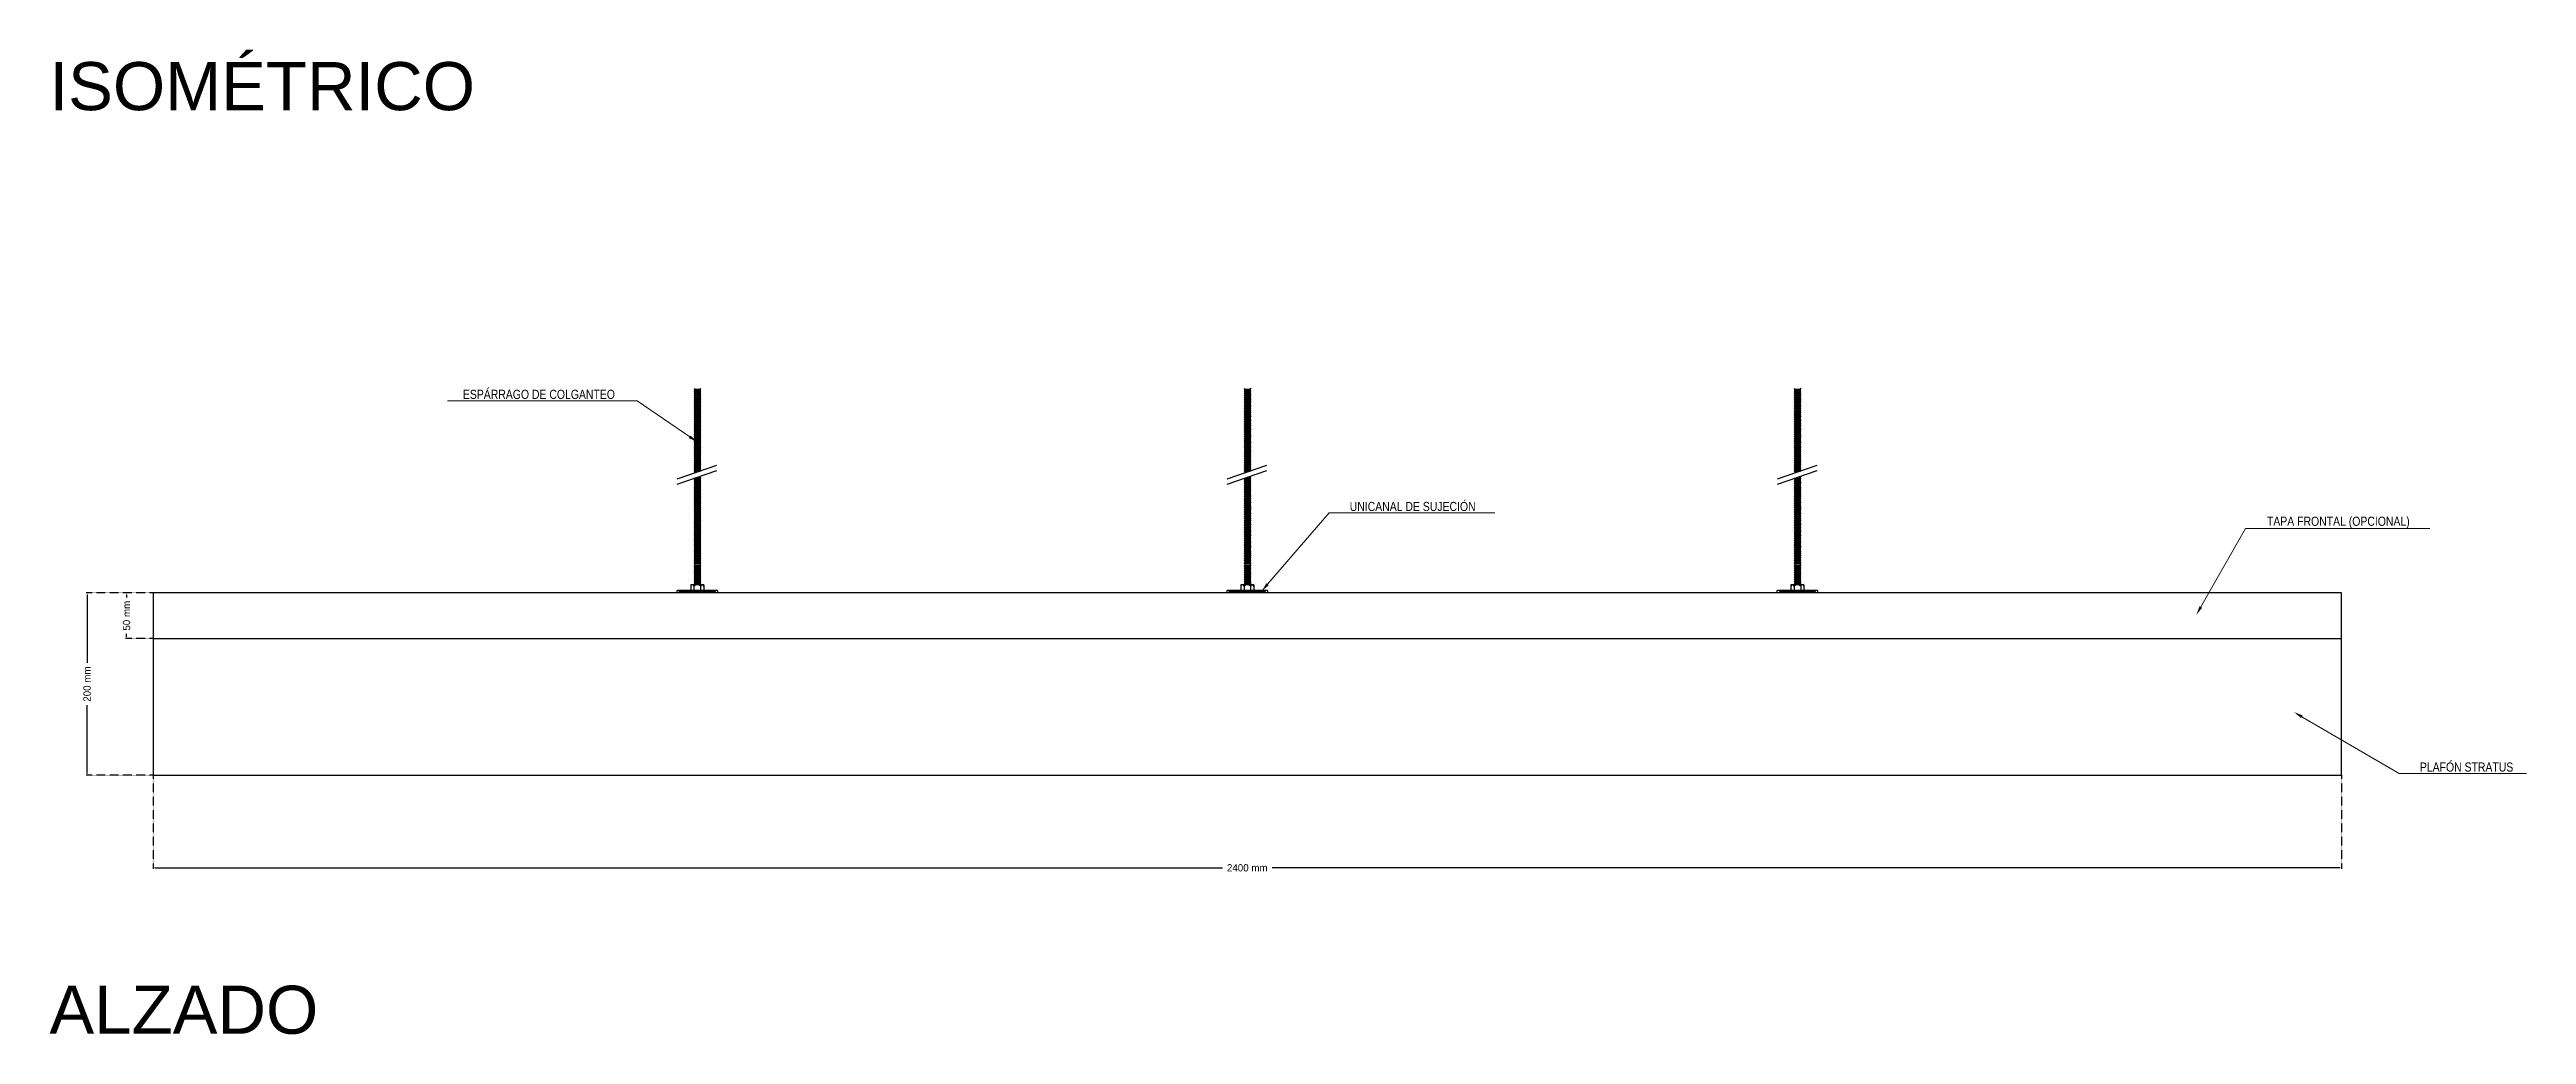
# Model space of a CAD drawing. Header units: millimetres. Extents: x 2538 to 24573, y 4449 to 23799.
# Drawn here: x 21602 to 24319, y 9165 to 10245 of the extents above; entities that cross this region are included whole.
import ezdxf
from ezdxf import colors
from ezdxf.entities.mleader import LeaderData, LeaderLine
from ezdxf.math import Vec2, Vec3

# ---------------------------------------------------------------- set-up
doc = ezdxf.new("R2010")
doc.units = ezdxf.units.MM
doc.header["$PDMODE"] = 3
doc.linetypes.add('HIDDEN', pattern=[0.375, 0.25, -0.125])
doc.layers.add('_HD_tornillo', color=30, linetype='Continuous')
doc.layers.add('HD021_Text', color=2, linetype='Continuous', lineweight=9)
doc.layers.add('Make2D$Visible$Curves', color=7, linetype='Continuous', true_color=0x000000)
doc.layers.add('MEDIDAS', color=1, linetype='Continuous', true_color=0xff0000)
doc.styles.add('Arial Narrow', font='ARIALN.TTF')
doc.styles.add('Default', font='arial.ttf')
doc.dimstyles.new('HD_DIM', dxfattribs={"dimtxt": 8, "dimasz": 2, "dimexe": 1, "dimexo": 0, "dimgap": 2, "dimtad": 0, "dimdec": 0, "dimzin": 0, "dimdsep": 46, "dimtxsty": 'Standard', "dimcen": 0, "dimclrd": 256, "dimclre": 251, "dimclrt": 7, "dimadec": 0, "dimazin": 0, "dimtp": 0.05, "dimtm": 0.05, "dimtfac": 0.6, "dimtdec": 0, "dimtofl": 0, "dimtmove": 0, "dimatfit": 3, "dimfxl": 1, "dimtolj": 2, "dimtzin": 0, "dimarcsym": 0})

msp = doc.modelspace()

# ---------------------------------------------------------------- texts
at = {"layer": 'MEDIDAS', "color": 7, "char_height": 52.76, "width": 808.013, "attachment_point": 4, "style": 'Default'}
for s, insert in [('ISOMÉTRICO', (21602.3, 10204.5)), ('ALZADO', (21602.3, 9191.4))]:
    msp.add_mtext(s, dxfattribs=dict(at, insert=insert))

# ---------------------------------------------------------------- blocks, each defined once
blk = doc.blocks.new('*D82')
at = {"layer": 'Defpoints', "color": 0, "transparency": 16777216}
for p in [(21716, 9649), (21643.6, 9449), (21716, 9449)]:
    blk.add_point(p, dxfattribs=at)
at = {"layer": 'MEDIDAS', "color": 251, "linetype": 'HIDDEN', "lineweight": -2, "transparency": 16777216}
for p, q in [((21716, 9649), (21642.6, 9649)), ((21716, 9449), (21642.6, 9449))]:
    blk.add_line(p, q, dxfattribs=at)
at = {"layer": 'MEDIDAS', "lineweight": -2, "transparency": 16777216}
for p, q in [((21643.6, 9647), (21643.6, 9572.4)), ((21643.6, 9451), (21643.6, 9525.7))]:
    blk.add_line(p, q, dxfattribs=at)
at = {"layer": 'MEDIDAS', "transparency": 16777216}
for points in [[(21643.3, 9647), (21643.9, 9647), (21643.6, 9649)], [(21643.3, 9451), (21643.9, 9451), (21643.6, 9449)]]:
    blk.add_solid(points, dxfattribs=at)
at = {"layer": 'MEDIDAS', "color": 7, "transparency": 16777216, "insert": (21643.6, 9549), "char_height": 8, "attachment_point": 5, "rotation": 90}
blk.add_mtext('\\A2;200 mm', dxfattribs=at)
blk = doc.blocks.new('*D83')
at = {"layer": 'Defpoints', "color": 0, "transparency": 16777216}
for p in [(21716, 9649), (21686.9, 9599), (21716, 9599)]:
    blk.add_point(p, dxfattribs=at)
at = {"layer": 'MEDIDAS', "color": 251, "linetype": 'HIDDEN', "lineweight": -2, "transparency": 16777216}
for p, q in [((21716, 9649), (21685.9, 9649)), ((21716, 9599), (21685.9, 9599))]:
    blk.add_line(p, q, dxfattribs=at)
at = {"layer": 'MEDIDAS', "lineweight": -2, "transparency": 16777216}
for p, q in [((21686.9, 9647), (21686.9, 9644)), ((21686.9, 9601), (21686.9, 9604))]:
    blk.add_line(p, q, dxfattribs=at)
at = {"layer": 'MEDIDAS', "transparency": 16777216}
for points in [[(21686.5, 9647), (21687.2, 9647), (21686.9, 9649)], [(21686.5, 9601), (21687.2, 9601), (21686.9, 9599)]]:
    blk.add_solid(points, dxfattribs=at)
at = {"layer": 'MEDIDAS', "color": 7, "transparency": 16777216, "insert": (21686.9, 9624), "char_height": 8, "attachment_point": 5, "rotation": 90}
blk.add_mtext('\\A2;50 mm', dxfattribs=at)
blk = doc.blocks.new('*D84')
at = {"layer": 'Defpoints', "color": 0, "transparency": 16777216}
for p in [(21716, 9449), (24116, 9449), (24116, 9347.4)]:
    blk.add_point(p, dxfattribs=at)
at = {"layer": 'MEDIDAS', "color": 251, "linetype": 'HIDDEN', "lineweight": -2, "transparency": 16777216}
for p, q in [((21716, 9449), (21716, 9346.4)), ((24116, 9449), (24116, 9346.4))]:
    blk.add_line(p, q, dxfattribs=at)
at = {"layer": 'MEDIDAS', "lineweight": -2, "transparency": 16777216}
for p, q in [((21718, 9347.4), (22888.7, 9347.4)), ((24114, 9347.4), (22943.3, 9347.4))]:
    blk.add_line(p, q, dxfattribs=at)
at = {"layer": 'MEDIDAS', "transparency": 16777216}
for points in [[(21718, 9347.8), (21718, 9347.1), (21716, 9347.4)], [(24114, 9347.8), (24114, 9347.1), (24116, 9347.4)]]:
    blk.add_solid(points, dxfattribs=at)
at = {"layer": 'MEDIDAS', "color": 7, "transparency": 16777216, "insert": (22916, 9347.4), "char_height": 8, "attachment_point": 5}
blk.add_mtext('\\A2;2400 mm', dxfattribs=at)

# ---------------------------------------------------------------- dimensions: what is measured, and where the dimension line sits
at = {"layer": 'MEDIDAS'}
for base, p2, picture, middle in [((21643.6, 9449), (21716, 9449), '*D82', (21643.6, 9549)), ((21686.9, 9599), (21716, 9599), '*D83', (21686.9, 9624))]:
    dim = msp.add_linear_dim(base=base, p1=(21716, 9649), p2=p2, angle=90, text='<> mm', dimstyle='HD_DIM', dxfattribs=at)
    dim.commit()
    dim.dimension.update_dxf_attribs({"geometry": picture, "text_midpoint": middle})
dim = msp.add_linear_dim(base=(24116, 9347.4), p1=(21716, 9449), p2=(24116, 9449), text='<> mm', dimstyle='HD_DIM', dxfattribs=at)
dim.commit()
dim.dimension.update_dxf_attribs({"geometry": '*D84', "text_midpoint": (22916, 9347.4)})

# ---------------------------------------------------------------- linework, layer by layer
at = {"layer": '_HD_tornillo'}
for p, q in [((22309.9, 9873.3), (22309.3, 9872.5)), ((22309.3, 9872.5), (22316.4, 9872.6)), ((22309.3, 9872.5), (22309.9, 9871.8)), ((22309.9, 9870.9), (22309.3, 9870.1)), ((22309.3, 9870.1), (22316.4, 9870.3)), ((22309.3, 9870.1), (22309.9, 9869.4)), ((22309.9, 9868.6), (22309.3, 9867.8)), ((22309.3, 9867.8), (22316.4, 9868)), ((22309.3, 9867.8), (22309.9, 9867.1)), ((22309.9, 9866.3), (22309.3, 9865.4)), ((22309.3, 9865.4), (22316.4, 9865.6)), ((22309.3, 9865.4), (22309.9, 9864.8)), ((22309.9, 9863.9), (22309.3, 9863.1)), ((22309.3, 9863.1), (22316.4, 9863.3)), ((22309.3, 9863.1), (22309.9, 9862.4)), ((22309.9, 9861.5), (22309.3, 9860.7)), ((22309.3, 9860.7), (22316.4, 9860.8)), ((22309.3, 9860.7), (22309.9, 9860)), ((22309.9, 9871.8), (22315.9, 9872)), ((22309.9, 9871.8), (22309.9, 9870.9)), ((22309.9, 9870.9), (22315.9, 9871.1)), ((22309.9, 9869.4), (22315.9, 9869.6)), ((22309.9, 9869.4), (22309.9, 9868.6)), ((22309.9, 9868.6), (22315.9, 9868.9)), ((22309.9, 9867.1), (22315.9, 9867.4)), ((22309.9, 9867.1), (22309.9, 9866.3)), ((22309.9, 9866.3), (22315.9, 9866.5)), ((22309.9, 9864.8), (22315.9, 9865)), ((22309.9, 9864.8), (22309.9, 9863.9)), ((22309.9, 9863.9), (22315.9, 9864.1)), ((22309.9, 9862.4), (22315.9, 9862.6)), ((22309.9, 9862.4), (22309.9, 9861.5)), ((22309.9, 9861.5), (22315.9, 9861.7)), ((22315.9, 9873.5), (22316.4, 9872.6)), ((22315.9, 9872), (22316.4, 9872.6)), ((22315.9, 9872), (22315.9, 9871.1)), ((22315.9, 9871.1), (22316.4, 9870.3)), ((22315.9, 9869.6), (22316.4, 9870.3)), ((22315.9, 9869.6), (22315.9, 9868.9)), ((22315.9, 9868.9), (22316.4, 9868)), ((22315.9, 9867.4), (22316.4, 9868)), ((22315.9, 9867.4), (22315.9, 9866.5)), ((22315.9, 9866.5), (22316.4, 9865.6)), ((22315.9, 9865), (22316.4, 9865.6)), ((22315.9, 9865), (22315.9, 9864.1)), ((22315.9, 9864.1), (22316.4, 9863.3)), ((22315.9, 9862.6), (22316.4, 9863.3)), ((22315.9, 9862.6), (22315.9, 9861.7)), ((22315.9, 9861.7), (22316.4, 9860.8)), ((22315.9, 9860.2), (22316.4, 9860.8)), ((22913.2, 9873.3), (22912.6, 9872.5)), ((22912.6, 9872.5), (22919.7, 9872.6)), ((22912.6, 9872.5), (22913.2, 9871.8)), ((22913.2, 9870.9), (22912.6, 9870.1)), ((22912.6, 9870.1), (22919.7, 9870.3)), ((22912.6, 9870.1), (22913.2, 9869.4)), ((22913.2, 9868.6), (22912.6, 9867.8)), ((22912.6, 9867.8), (22919.7, 9868)), ((22912.6, 9867.8), (22913.2, 9867.1)), ((22913.2, 9866.3), (22912.6, 9865.4)), ((22912.6, 9865.4), (22919.7, 9865.6)), ((22912.6, 9865.4), (22913.2, 9864.8)), ((22913.2, 9863.9), (22912.6, 9863.1)), ((22912.6, 9863.1), (22919.7, 9863.3)), ((22912.6, 9863.1), (22913.2, 9862.4)), ((22913.2, 9861.5), (22912.6, 9860.7)), ((22912.6, 9860.7), (22919.7, 9860.8)), ((22912.6, 9860.7), (22913.2, 9860)), ((22913.2, 9871.8), (22919.2, 9872)), ((22913.2, 9871.8), (22913.2, 9870.9)), ((22913.2, 9870.9), (22919.2, 9871.1)), ((22913.2, 9869.4), (22919.2, 9869.6)), ((22913.2, 9869.4), (22913.2, 9868.6)), ((22913.2, 9868.6), (22919.2, 9868.9)), ((22913.2, 9867.1), (22919.2, 9867.4)), ((22913.2, 9867.1), (22913.2, 9866.3)), ((22913.2, 9866.3), (22919.2, 9866.5)), ((22913.2, 9864.8), (22919.2, 9865)), ((22913.2, 9864.8), (22913.2, 9863.9)), ((22913.2, 9863.9), (22919.2, 9864.1)), ((22913.2, 9862.4), (22919.2, 9862.6)), ((22913.2, 9862.4), (22913.2, 9861.5)), ((22913.2, 9861.5), (22919.2, 9861.7)), ((22919.2, 9873.5), (22919.7, 9872.6)), ((22919.2, 9872), (22919.7, 9872.6)), ((22919.2, 9872), (22919.2, 9871.1)), ((22919.2, 9871.1), (22919.7, 9870.3)), ((22919.2, 9869.6), (22919.7, 9870.3)), ((22919.2, 9869.6), (22919.2, 9868.9)), ((22919.2, 9868.9), (22919.7, 9868)), ((22919.2, 9867.4), (22919.7, 9868)), ((22919.2, 9867.4), (22919.2, 9866.5)), ((22919.2, 9866.5), (22919.7, 9865.6)), ((22919.2, 9865), (22919.7, 9865.6)), ((22919.2, 9865), (22919.2, 9864.1)), ((22919.2, 9864.1), (22919.7, 9863.3)), ((22919.2, 9862.6), (22919.7, 9863.3)), ((22919.2, 9862.6), (22919.2, 9861.7)), ((22919.2, 9861.7), (22919.7, 9860.8)), ((22919.2, 9860.2), (22919.7, 9860.8)), ((23516.4, 9873.3), (23515.8, 9872.5)), ((23515.8, 9872.5), (23522.9, 9872.6)), ((23515.8, 9872.5), (23516.4, 9871.8)), ((23516.4, 9870.9), (23515.8, 9870.1)), ((23515.8, 9870.1), (23522.9, 9870.3)), ((23515.8, 9870.1), (23516.4, 9869.4)), ((23516.4, 9868.6), (23515.8, 9867.8)), ((23515.8, 9867.8), (23522.9, 9868)), ((23515.8, 9867.8), (23516.4, 9867.1)), ((23516.4, 9866.3), (23515.8, 9865.4)), ((23515.8, 9865.4), (23522.9, 9865.6)), ((23515.8, 9865.4), (23516.4, 9864.8)), ((23516.4, 9863.9), (23515.8, 9863.1)), ((23515.8, 9863.1), (23522.9, 9863.3)), ((23515.8, 9863.1), (23516.4, 9862.4)), ((23516.4, 9861.5), (23515.8, 9860.7)), ((23515.8, 9860.7), (23522.9, 9860.8)), ((23515.8, 9860.7), (23516.4, 9860)), ((23516.4, 9871.8), (23522.4, 9872)), ((23516.4, 9871.8), (23516.4, 9870.9)), ((23516.4, 9870.9), (23522.4, 9871.1)), ((23516.4, 9869.4), (23522.4, 9869.6)), ((23516.4, 9869.4), (23516.4, 9868.6)), ((23516.4, 9868.6), (23522.4, 9868.9)), ((23516.4, 9867.1), (23522.4, 9867.4)), ((23516.4, 9867.1), (23516.4, 9866.3)), ((23516.4, 9866.3), (23522.4, 9866.5)), ((23516.4, 9864.8), (23522.4, 9865)), ((23516.4, 9864.8), (23516.4, 9863.9)), ((23516.4, 9863.9), (23522.4, 9864.1)), ((23516.4, 9862.4), (23522.4, 9862.6)), ((23516.4, 9862.4), (23516.4, 9861.5)), ((23516.4, 9861.5), (23522.4, 9861.7)), ((23522.4, 9873.5), (23522.9, 9872.6)), ((23522.4, 9872), (23522.9, 9872.6)), ((23522.4, 9872), (23522.4, 9871.1)), ((23522.4, 9871.1), (23522.9, 9870.3)), ((23522.4, 9869.6), (23522.9, 9870.3)), ((23522.4, 9869.6), (23522.4, 9868.9)), ((23522.4, 9868.9), (23522.9, 9868)), ((23522.4, 9867.4), (23522.9, 9868)), ((23522.4, 9867.4), (23522.4, 9866.5)), ((23522.4, 9866.5), (23522.9, 9865.6)), ((23522.4, 9865), (23522.9, 9865.6)), ((23522.4, 9865), (23522.4, 9864.1)), ((23522.4, 9864.1), (23522.9, 9863.3)), ((23522.4, 9862.6), (23522.9, 9863.3)), ((23522.4, 9862.6), (23522.4, 9861.7)), ((23522.4, 9861.7), (23522.9, 9860.8)), ((23522.4, 9860.2), (23522.9, 9860.8)), ((22309.9, 9859.1), (22309.3, 9858.3)), ((22309.3, 9858.3), (22316.4, 9858.4)), ((22309.3, 9858.3), (22309.9, 9857.6)), ((22309.9, 9856.7), (22309.3, 9855.8)), ((22309.3, 9855.8), (22316.4, 9856)), ((22309.3, 9855.8), (22309.9, 9855.2)), ((22309.9, 9854.3), (22309.3, 9853.4)), ((22309.3, 9853.4), (22316.4, 9853.6)), ((22309.3, 9853.4), (22309.9, 9852.8)), ((22309.9, 9851.9), (22309.3, 9851.1)), ((22309.3, 9851.1), (22316.4, 9851.2)), ((22309.3, 9851.1), (22309.9, 9850.4)), ((22309.9, 9849.6), (22309.3, 9848.8)), ((22309.3, 9848.8), (22316.4, 9848.9)), ((22309.3, 9848.8), (22309.9, 9848.1)), ((22309.9, 9847.2), (22309.3, 9846.4)), ((22309.3, 9846.4), (22316.4, 9846.6)), ((22309.3, 9846.4), (22309.9, 9845.7)), ((22309.9, 9844.9), (22309.3, 9844)), ((22309.3, 9844), (22316.4, 9844.2)), ((22309.3, 9844), (22309.9, 9843.4)), ((22309.9, 9842.6), (22309.3, 9841.8)), ((22309.3, 9841.8), (22316.4, 9841.9)), ((22309.3, 9841.8), (22309.9, 9841.1)), ((22309.9, 9840.1), (22309.3, 9839.2)), ((22309.3, 9839.2), (22316.4, 9839.4)), ((22309.3, 9839.2), (22309.9, 9838.6)), ((22309.9, 9837.8), (22309.3, 9837)), ((22309.3, 9837), (22316.4, 9837.1)), ((22309.3, 9837), (22309.9, 9836.3)), ((22309.9, 9835.4), (22309.3, 9834.6)), ((22309.3, 9834.6), (22316.4, 9834.8)), ((22309.3, 9834.6), (22309.9, 9833.9)), ((22309.9, 9860), (22315.9, 9860.2)), ((22309.9, 9860), (22309.9, 9859.1)), ((22309.9, 9859.1), (22315.9, 9859.3)), ((22309.9, 9857.6), (22315.9, 9857.8)), ((22309.9, 9857.6), (22309.9, 9856.7)), ((22309.9, 9856.7), (22315.9, 9856.9)), ((22309.9, 9855.2), (22315.9, 9855.4)), ((22309.9, 9855.2), (22309.9, 9854.3)), ((22309.9, 9854.3), (22315.9, 9854.5)), ((22309.9, 9852.8), (22315.9, 9853)), ((22309.9, 9852.8), (22309.9, 9851.9)), ((22309.9, 9851.9), (22315.9, 9852.1)), ((22309.9, 9850.4), (22315.9, 9850.6)), ((22309.9, 9850.4), (22309.9, 9849.6)), ((22309.9, 9849.6), (22315.9, 9849.8)), ((22309.9, 9848.1), (22315.9, 9848.3)), ((22309.9, 9848.1), (22309.9, 9847.2)), ((22309.9, 9847.2), (22315.9, 9847.5)), ((22309.9, 9845.7), (22315.9, 9846)), ((22309.9, 9845.7), (22309.9, 9844.9)), ((22309.9, 9844.9), (22315.9, 9845.1)), ((22309.9, 9843.4), (22315.9, 9843.6)), ((22309.9, 9843.4), (22309.9, 9842.6)), ((22309.9, 9842.6), (22315.9, 9842.8)), ((22309.9, 9841.1), (22315.9, 9841.3)), ((22309.9, 9841.1), (22309.9, 9840.1)), ((22309.9, 9840.1), (22315.9, 9840.3)), ((22309.9, 9838.6), (22315.9, 9838.8)), ((22309.9, 9838.6), (22309.9, 9837.8)), ((22309.9, 9837.8), (22315.9, 9838)), ((22309.9, 9836.3), (22315.9, 9836.5)), ((22309.9, 9836.3), (22309.9, 9835.4)), ((22309.9, 9835.4), (22315.9, 9835.6)), ((22309.9, 9833.9), (22315.9, 9834.2)), ((22309.9, 9833.9), (22309.9, 9833)), ((22315.9, 9860.2), (22315.9, 9859.3)), ((22315.9, 9859.3), (22316.4, 9858.4)), ((22315.9, 9857.8), (22316.4, 9858.4)), ((22315.9, 9857.8), (22315.9, 9856.9)), ((22315.9, 9856.9), (22316.4, 9856)), ((22315.9, 9855.4), (22316.4, 9856)), ((22315.9, 9855.4), (22315.9, 9854.5)), ((22315.9, 9854.5), (22316.4, 9853.6)), ((22315.9, 9853), (22316.4, 9853.6)), ((22315.9, 9853), (22315.9, 9852.1)), ((22315.9, 9852.1), (22316.4, 9851.2)), ((22315.9, 9850.6), (22316.4, 9851.2)), ((22315.9, 9850.6), (22315.9, 9849.8)), ((22315.9, 9849.8), (22316.4, 9848.9)), ((22315.9, 9848.3), (22316.4, 9848.9)), ((22315.9, 9848.3), (22315.9, 9847.5)), ((22315.9, 9847.5), (22316.4, 9846.6)), ((22315.9, 9846), (22316.4, 9846.6)), ((22315.9, 9846), (22315.9, 9845.1)), ((22315.9, 9845.1), (22316.4, 9844.2)), ((22315.9, 9843.6), (22316.4, 9844.2)), ((22315.9, 9843.6), (22315.9, 9842.8)), ((22315.9, 9842.8), (22316.4, 9841.9)), ((22315.9, 9841.3), (22316.4, 9841.9)), ((22315.9, 9841.3), (22315.9, 9840.3)), ((22315.9, 9840.3), (22316.4, 9839.4)), ((22315.9, 9838.8), (22316.4, 9839.4)), ((22315.9, 9838.8), (22315.9, 9838)), ((22315.9, 9838), (22316.4, 9837.1)), ((22315.9, 9836.5), (22316.4, 9837.1)), ((22315.9, 9836.5), (22315.9, 9835.6)), ((22315.9, 9835.7), (22316.4, 9834.8)), ((22315.9, 9834.2), (22316.4, 9834.8)), ((22315.9, 9834.2), (22315.9, 9833.3)), ((22913.2, 9859.1), (22912.6, 9858.3)), ((22912.6, 9858.3), (22919.7, 9858.4)), ((22912.6, 9858.3), (22913.2, 9857.6)), ((22913.2, 9856.7), (22912.6, 9855.8)), ((22912.6, 9855.8), (22919.7, 9856)), ((22912.6, 9855.8), (22913.2, 9855.2)), ((22913.2, 9854.3), (22912.6, 9853.4)), ((22912.6, 9853.4), (22919.7, 9853.6)), ((22912.6, 9853.4), (22913.2, 9852.8)), ((22913.2, 9851.9), (22912.6, 9851.1)), ((22912.6, 9851.1), (22919.7, 9851.2)), ((22912.6, 9851.1), (22913.2, 9850.4)), ((22913.2, 9849.6), (22912.6, 9848.8)), ((22912.6, 9848.8), (22919.7, 9848.9)), ((22912.6, 9848.8), (22913.2, 9848.1)), ((22913.2, 9847.2), (22912.6, 9846.4)), ((22912.6, 9846.4), (22919.7, 9846.6)), ((22912.6, 9846.4), (22913.2, 9845.7)), ((22913.2, 9844.9), (22912.6, 9844)), ((22912.6, 9844), (22919.7, 9844.2)), ((22912.6, 9844), (22913.2, 9843.4)), ((22913.2, 9842.6), (22912.6, 9841.8)), ((22912.6, 9841.8), (22919.7, 9841.9)), ((22912.6, 9841.8), (22913.2, 9841.1)), ((22913.2, 9840.1), (22912.6, 9839.2)), ((22912.6, 9839.2), (22919.7, 9839.4)), ((22912.6, 9839.2), (22913.2, 9838.6)), ((22913.2, 9837.8), (22912.6, 9837)), ((22912.6, 9837), (22919.7, 9837.1)), ((22912.6, 9837), (22913.2, 9836.3)), ((22913.2, 9835.4), (22912.6, 9834.6)), ((22912.6, 9834.6), (22919.7, 9834.8)), ((22912.6, 9834.6), (22913.2, 9833.9)), ((22913.2, 9860), (22919.2, 9860.2)), ((22913.2, 9860), (22913.2, 9859.1)), ((22913.2, 9859.1), (22919.2, 9859.3)), ((22913.2, 9857.6), (22919.2, 9857.8)), ((22913.2, 9857.6), (22913.2, 9856.7)), ((22913.2, 9856.7), (22919.2, 9856.9)), ((22913.2, 9855.2), (22919.2, 9855.4)), ((22913.2, 9855.2), (22913.2, 9854.3)), ((22913.2, 9854.3), (22919.2, 9854.5)), ((22913.2, 9852.8), (22919.2, 9853)), ((22913.2, 9852.8), (22913.2, 9851.9)), ((22913.2, 9851.9), (22919.2, 9852.1)), ((22913.2, 9850.4), (22919.2, 9850.6)), ((22913.2, 9850.4), (22913.2, 9849.6)), ((22913.2, 9849.6), (22919.2, 9849.8)), ((22913.2, 9848.1), (22919.2, 9848.3)), ((22913.2, 9848.1), (22913.2, 9847.2)), ((22913.2, 9847.2), (22919.2, 9847.5)), ((22913.2, 9845.7), (22919.2, 9846)), ((22913.2, 9845.7), (22913.2, 9844.9)), ((22913.2, 9844.9), (22919.2, 9845.1)), ((22913.2, 9843.4), (22919.2, 9843.6)), ((22913.2, 9843.4), (22913.2, 9842.6)), ((22913.2, 9842.6), (22919.2, 9842.8)), ((22913.2, 9841.1), (22919.2, 9841.3)), ((22913.2, 9841.1), (22913.2, 9840.1)), ((22913.2, 9840.1), (22919.2, 9840.3)), ((22913.2, 9838.6), (22919.2, 9838.8)), ((22913.2, 9838.6), (22913.2, 9837.8)), ((22913.2, 9837.8), (22919.2, 9838)), ((22913.2, 9836.3), (22919.2, 9836.5)), ((22913.2, 9836.3), (22913.2, 9835.4)), ((22913.2, 9835.4), (22919.2, 9835.6)), ((22913.2, 9833.9), (22919.2, 9834.2)), ((22913.2, 9833.9), (22913.2, 9833)), ((22919.2, 9860.2), (22919.2, 9859.3)), ((22919.2, 9859.3), (22919.7, 9858.4)), ((22919.2, 9857.8), (22919.7, 9858.4)), ((22919.2, 9857.8), (22919.2, 9856.9)), ((22919.2, 9856.9), (22919.7, 9856)), ((22919.2, 9855.4), (22919.7, 9856)), ((22919.2, 9855.4), (22919.2, 9854.5)), ((22919.2, 9854.5), (22919.7, 9853.6)), ((22919.2, 9853), (22919.7, 9853.6)), ((22919.2, 9853), (22919.2, 9852.1)), ((22919.2, 9852.1), (22919.7, 9851.2)), ((22919.2, 9850.6), (22919.7, 9851.2)), ((22919.2, 9850.6), (22919.2, 9849.8)), ((22919.2, 9849.8), (22919.7, 9848.9)), ((22919.2, 9848.3), (22919.7, 9848.9)), ((22919.2, 9848.3), (22919.2, 9847.5)), ((22919.2, 9847.5), (22919.7, 9846.6)), ((22919.2, 9846), (22919.7, 9846.6)), ((22919.2, 9846), (22919.2, 9845.1)), ((22919.2, 9845.1), (22919.7, 9844.2)), ((22919.2, 9843.6), (22919.7, 9844.2)), ((22919.2, 9843.6), (22919.2, 9842.8)), ((22919.2, 9842.8), (22919.7, 9841.9)), ((22919.2, 9841.3), (22919.7, 9841.9)), ((22919.2, 9841.3), (22919.2, 9840.3)), ((22919.2, 9840.3), (22919.7, 9839.4)), ((22919.2, 9838.8), (22919.7, 9839.4)), ((22919.2, 9838.8), (22919.2, 9838)), ((22919.2, 9838), (22919.7, 9837.1)), ((22919.2, 9836.5), (22919.7, 9837.1)), ((22919.2, 9836.5), (22919.2, 9835.6)), ((22919.2, 9835.7), (22919.7, 9834.8)), ((22919.2, 9834.2), (22919.7, 9834.8)), ((22919.2, 9834.2), (22919.2, 9833.3)), ((23516.4, 9859.1), (23515.8, 9858.3)), ((23515.8, 9858.3), (23522.9, 9858.4)), ((23515.8, 9858.3), (23516.4, 9857.6)), ((23516.4, 9856.7), (23515.8, 9855.8)), ((23515.8, 9855.8), (23522.9, 9856)), ((23515.8, 9855.8), (23516.4, 9855.2)), ((23516.4, 9854.3), (23515.8, 9853.4)), ((23515.8, 9853.4), (23522.9, 9853.6)), ((23515.8, 9853.4), (23516.4, 9852.8)), ((23516.4, 9851.9), (23515.8, 9851.1)), ((23515.8, 9851.1), (23522.9, 9851.2)), ((23515.8, 9851.1), (23516.4, 9850.4)), ((23516.4, 9849.6), (23515.8, 9848.8)), ((23515.8, 9848.8), (23522.9, 9848.9)), ((23515.8, 9848.8), (23516.4, 9848.1)), ((23516.4, 9847.2), (23515.8, 9846.4)), ((23515.8, 9846.4), (23522.9, 9846.6)), ((23515.8, 9846.4), (23516.4, 9845.7)), ((23516.4, 9844.9), (23515.8, 9844)), ((23515.8, 9844), (23522.9, 9844.2)), ((23515.8, 9844), (23516.4, 9843.4)), ((23516.4, 9842.6), (23515.8, 9841.8)), ((23515.8, 9841.8), (23522.9, 9841.9)), ((23515.8, 9841.8), (23516.4, 9841.1)), ((23516.4, 9840.1), (23515.8, 9839.2)), ((23515.8, 9839.2), (23522.9, 9839.4)), ((23515.8, 9839.2), (23516.4, 9838.6)), ((23516.4, 9837.8), (23515.8, 9837)), ((23515.8, 9837), (23522.9, 9837.1)), ((23515.8, 9837), (23516.4, 9836.3)), ((23516.4, 9835.4), (23515.8, 9834.6)), ((23515.8, 9834.6), (23522.9, 9834.8)), ((23515.8, 9834.6), (23516.4, 9833.9)), ((23516.4, 9860), (23522.4, 9860.2)), ((23516.4, 9860), (23516.4, 9859.1)), ((23516.4, 9859.1), (23522.4, 9859.3)), ((23516.4, 9857.6), (23522.4, 9857.8)), ((23516.4, 9857.6), (23516.4, 9856.7)), ((23516.4, 9856.7), (23522.4, 9856.9)), ((23516.4, 9855.2), (23522.4, 9855.4)), ((23516.4, 9855.2), (23516.4, 9854.3)), ((23516.4, 9854.3), (23522.4, 9854.5)), ((23516.4, 9852.8), (23522.4, 9853)), ((23516.4, 9852.8), (23516.4, 9851.9)), ((23516.4, 9851.9), (23522.4, 9852.1)), ((23516.4, 9850.4), (23522.4, 9850.6)), ((23516.4, 9850.4), (23516.4, 9849.6)), ((23516.4, 9849.6), (23522.4, 9849.8)), ((23516.4, 9848.1), (23522.4, 9848.3)), ((23516.4, 9848.1), (23516.4, 9847.2)), ((23516.4, 9847.2), (23522.4, 9847.5)), ((23516.4, 9845.7), (23522.4, 9846)), ((23516.4, 9845.7), (23516.4, 9844.9)), ((23516.4, 9844.9), (23522.4, 9845.1)), ((23516.4, 9843.4), (23522.4, 9843.6)), ((23516.4, 9843.4), (23516.4, 9842.6)), ((23516.4, 9842.6), (23522.4, 9842.8)), ((23516.4, 9841.1), (23522.4, 9841.3)), ((23516.4, 9841.1), (23516.4, 9840.1)), ((23516.4, 9840.1), (23522.4, 9840.3)), ((23516.4, 9838.6), (23522.4, 9838.8)), ((23516.4, 9838.6), (23516.4, 9837.8)), ((23516.4, 9837.8), (23522.4, 9838)), ((23516.4, 9836.3), (23522.4, 9836.5)), ((23516.4, 9836.3), (23516.4, 9835.4)), ((23516.4, 9835.4), (23522.4, 9835.6)), ((23516.4, 9833.9), (23522.4, 9834.2)), ((23516.4, 9833.9), (23516.4, 9833)), ((23522.4, 9860.2), (23522.4, 9859.3)), ((23522.4, 9859.3), (23522.9, 9858.4)), ((23522.4, 9857.8), (23522.9, 9858.4)), ((23522.4, 9857.8), (23522.4, 9856.9)), ((23522.4, 9856.9), (23522.9, 9856)), ((23522.4, 9855.4), (23522.9, 9856)), ((23522.4, 9855.4), (23522.4, 9854.5)), ((23522.4, 9854.5), (23522.9, 9853.6)), ((23522.4, 9853), (23522.9, 9853.6)), ((23522.4, 9853), (23522.4, 9852.1)), ((23522.4, 9852.1), (23522.9, 9851.2)), ((23522.4, 9850.6), (23522.9, 9851.2)), ((23522.4, 9850.6), (23522.4, 9849.8)), ((23522.4, 9849.8), (23522.9, 9848.9)), ((23522.4, 9848.3), (23522.9, 9848.9)), ((23522.4, 9848.3), (23522.4, 9847.5)), ((23522.4, 9847.5), (23522.9, 9846.6)), ((23522.4, 9846), (23522.9, 9846.6)), ((23522.4, 9846), (23522.4, 9845.1)), ((23522.4, 9845.1), (23522.9, 9844.2)), ((23522.4, 9843.6), (23522.9, 9844.2)), ((23522.4, 9843.6), (23522.4, 9842.8)), ((23522.4, 9842.8), (23522.9, 9841.9)), ((23522.4, 9841.3), (23522.9, 9841.9)), ((23522.4, 9841.3), (23522.4, 9840.3)), ((23522.4, 9840.3), (23522.9, 9839.4)), ((23522.4, 9838.8), (23522.9, 9839.4)), ((23522.4, 9838.8), (23522.4, 9838)), ((23522.4, 9838), (23522.9, 9837.1)), ((23522.4, 9836.5), (23522.9, 9837.1)), ((23522.4, 9836.5), (23522.4, 9835.6)), ((23522.4, 9835.7), (23522.9, 9834.8)), ((23522.4, 9834.2), (23522.9, 9834.8)), ((23522.4, 9834.2), (23522.4, 9833.3)), ((22309.9, 9833), (22309.3, 9832.2)), ((22309.3, 9832.2), (22316.4, 9832.4)), ((22309.3, 9832.2), (22309.9, 9831.6)), ((22309.9, 9830.6), (22309.3, 9829.8)), ((22309.3, 9829.8), (22316.4, 9830)), ((22309.3, 9829.8), (22309.9, 9829.1)), ((22309.9, 9828.3), (22309.3, 9827.4)), ((22309.3, 9827.4), (22316.4, 9827.6)), ((22309.3, 9827.4), (22309.9, 9826.8)), ((22309.9, 9826), (22309.3, 9825.2)), ((22309.3, 9825.2), (22316.4, 9825.3)), ((22309.3, 9825.2), (22309.9, 9824.5)), ((22309.9, 9823.6), (22309.3, 9822.8)), ((22309.3, 9822.8), (22316.4, 9823)), ((22309.3, 9822.8), (22309.9, 9822.1)), ((22309.9, 9821.2), (22309.3, 9820.4)), ((22309.3, 9820.4), (22316.4, 9820.6)), ((22309.3, 9820.4), (22309.9, 9819.7)), ((22309.9, 9818.8), (22309.3, 9818)), ((22309.3, 9818), (22316.4, 9818.2)), ((22309.3, 9818), (22309.9, 9817.3)), ((22309.9, 9816.4), (22309.3, 9815.6)), ((22309.3, 9815.6), (22316.4, 9815.8)), ((22309.3, 9815.6), (22309.9, 9814.9)), ((22309.9, 9814), (22309.3, 9813.2)), ((22309.3, 9813.2), (22316.4, 9813.4)), ((22309.3, 9813.2), (22309.9, 9812.5)), ((22309.9, 9811.6), (22309.3, 9810.8)), ((22309.3, 9810.8), (22316.4, 9811)), ((22309.3, 9810.8), (22309.9, 9810.1)), ((22309.9, 9809.2), (22309.3, 9808.4)), ((22309.3, 9808.4), (22316.4, 9808.6)), ((22309.3, 9808.4), (22309.9, 9807.7)), ((22309.9, 9806.9), (22309.3, 9806.1)), ((22309.3, 9806.1), (22316.4, 9806.3)), ((22309.9, 9833), (22315.9, 9833.3)), ((22309.9, 9831.6), (22315.9, 9831.8)), ((22309.9, 9831.6), (22309.9, 9830.6)), ((22309.9, 9830.6), (22315.9, 9830.9)), ((22309.9, 9829.1), (22315.9, 9829.4)), ((22309.9, 9829.1), (22309.9, 9828.3)), ((22309.9, 9828.3), (22315.9, 9828.5)), ((22309.9, 9826.8), (22315.9, 9827)), ((22309.9, 9826.8), (22309.9, 9826)), ((22309.9, 9826), (22315.9, 9826.2)), ((22309.9, 9824.5), (22315.9, 9824.7)), ((22309.9, 9824.5), (22309.9, 9823.6)), ((22309.9, 9823.6), (22315.9, 9823.8)), ((22309.9, 9822.1), (22315.9, 9822.3)), ((22309.9, 9822.1), (22309.9, 9821.2)), ((22309.9, 9821.2), (22315.9, 9821.5)), ((22309.9, 9819.7), (22315.9, 9820)), ((22309.9, 9819.7), (22309.9, 9818.8)), ((22309.9, 9818.8), (22315.9, 9819.1)), ((22309.9, 9817.3), (22315.9, 9817.6)), ((22309.9, 9817.3), (22309.9, 9816.4)), ((22309.9, 9816.4), (22315.9, 9816.7)), ((22309.9, 9814.9), (22315.9, 9815.2)), ((22309.9, 9814.9), (22309.9, 9814)), ((22309.9, 9814), (22315.9, 9814.2)), ((22309.9, 9812.5), (22315.9, 9812.7)), ((22309.9, 9812.5), (22309.9, 9811.6)), ((22309.9, 9811.6), (22315.9, 9811.8)), ((22309.9, 9810.1), (22315.9, 9810.3)), ((22309.9, 9810.1), (22309.9, 9809.2)), ((22309.9, 9809.2), (22315.9, 9809.4)), ((22309.9, 9807.7), (22315.9, 9808)), ((22309.9, 9807.7), (22309.9, 9806.9)), ((22309.9, 9806.9), (22315.9, 9807.2)), ((22315.9, 9833.3), (22316.4, 9832.4)), ((22315.9, 9831.8), (22316.4, 9832.4)), ((22315.9, 9831.8), (22315.9, 9830.9)), ((22315.9, 9830.9), (22316.4, 9830)), ((22315.9, 9829.4), (22316.4, 9830)), ((22315.9, 9829.4), (22315.9, 9828.5)), ((22315.9, 9828.5), (22316.4, 9827.6)), ((22315.9, 9827), (22316.4, 9827.6)), ((22315.9, 9827), (22315.9, 9826.2)), ((22315.9, 9826.2), (22316.4, 9825.3)), ((22315.9, 9824.7), (22316.4, 9825.3)), ((22315.9, 9824.7), (22315.9, 9823.8)), ((22315.9, 9823.8), (22316.4, 9823)), ((22315.9, 9822.3), (22316.4, 9823)), ((22315.9, 9822.3), (22315.9, 9821.5)), ((22315.9, 9821.5), (22316.4, 9820.6)), ((22315.9, 9820), (22316.4, 9820.6)), ((22315.9, 9820), (22315.9, 9819.1)), ((22315.9, 9819.1), (22316.4, 9818.2)), ((22315.9, 9817.6), (22316.4, 9818.2)), ((22315.9, 9817.6), (22315.9, 9816.7)), ((22315.9, 9816.7), (22316.4, 9815.8)), ((22315.9, 9815.2), (22316.4, 9815.8)), ((22315.9, 9815.2), (22315.9, 9814.2)), ((22315.9, 9814.2), (22316.4, 9813.4)), ((22315.9, 9812.7), (22316.4, 9813.4)), ((22315.9, 9812.7), (22315.9, 9811.8)), ((22315.9, 9811.8), (22316.4, 9811)), ((22315.9, 9810.3), (22316.4, 9811)), ((22315.9, 9810.3), (22315.9, 9809.4)), ((22315.9, 9809.5), (22316.4, 9808.6)), ((22315.9, 9808), (22316.4, 9808.6)), ((22315.9, 9808), (22315.9, 9807.2)), ((22315.9, 9807.2), (22316.4, 9806.3)), ((22315.9, 9805.7), (22316.4, 9806.3)), ((22913.2, 9833), (22912.6, 9832.2)), ((22912.6, 9832.2), (22919.7, 9832.4)), ((22912.6, 9832.2), (22913.2, 9831.6)), ((22913.2, 9830.6), (22912.6, 9829.8)), ((22912.6, 9829.8), (22919.7, 9830)), ((22912.6, 9829.8), (22913.2, 9829.1)), ((22913.2, 9828.3), (22912.6, 9827.4)), ((22912.6, 9827.4), (22919.7, 9827.6)), ((22912.6, 9827.4), (22913.2, 9826.8)), ((22913.2, 9826), (22912.6, 9825.2)), ((22912.6, 9825.2), (22919.7, 9825.3)), ((22912.6, 9825.2), (22913.2, 9824.5)), ((22913.2, 9823.6), (22912.6, 9822.8)), ((22912.6, 9822.8), (22919.7, 9823)), ((22912.6, 9822.8), (22913.2, 9822.1)), ((22913.2, 9821.2), (22912.6, 9820.4)), ((22912.6, 9820.4), (22919.7, 9820.6)), ((22912.6, 9820.4), (22913.2, 9819.7)), ((22913.2, 9818.8), (22912.6, 9818)), ((22912.6, 9818), (22919.7, 9818.2)), ((22912.6, 9818), (22913.2, 9817.3)), ((22913.2, 9816.4), (22912.6, 9815.6)), ((22912.6, 9815.6), (22919.7, 9815.8)), ((22912.6, 9815.6), (22913.2, 9814.9)), ((22913.2, 9814), (22912.6, 9813.2)), ((22912.6, 9813.2), (22919.7, 9813.4)), ((22912.6, 9813.2), (22913.2, 9812.5)), ((22913.2, 9811.6), (22912.6, 9810.8)), ((22912.6, 9810.8), (22919.7, 9811)), ((22912.6, 9810.8), (22913.2, 9810.1)), ((22913.2, 9809.2), (22912.6, 9808.4)), ((22912.6, 9808.4), (22919.7, 9808.6)), ((22912.6, 9808.4), (22913.2, 9807.7)), ((22913.2, 9806.9), (22912.6, 9806.1)), ((22912.6, 9806.1), (22919.7, 9806.3)), ((22913.2, 9833), (22919.2, 9833.3)), ((22913.2, 9831.6), (22919.2, 9831.8)), ((22913.2, 9831.6), (22913.2, 9830.6)), ((22913.2, 9830.6), (22919.2, 9830.9)), ((22913.2, 9829.1), (22919.2, 9829.4)), ((22913.2, 9829.1), (22913.2, 9828.3)), ((22913.2, 9828.3), (22919.2, 9828.5)), ((22913.2, 9826.8), (22919.2, 9827)), ((22913.2, 9826.8), (22913.2, 9826)), ((22913.2, 9826), (22919.2, 9826.2)), ((22913.2, 9824.5), (22919.2, 9824.7)), ((22913.2, 9824.5), (22913.2, 9823.6)), ((22913.2, 9823.6), (22919.2, 9823.8)), ((22913.2, 9822.1), (22919.2, 9822.3)), ((22913.2, 9822.1), (22913.2, 9821.2)), ((22913.2, 9821.2), (22919.2, 9821.5)), ((22913.2, 9819.7), (22919.2, 9820)), ((22913.2, 9819.7), (22913.2, 9818.8)), ((22913.2, 9818.8), (22919.2, 9819.1)), ((22913.2, 9817.3), (22919.2, 9817.6)), ((22913.2, 9817.3), (22913.2, 9816.4)), ((22913.2, 9816.4), (22919.2, 9816.7)), ((22913.2, 9814.9), (22919.2, 9815.2)), ((22913.2, 9814.9), (22913.2, 9814)), ((22913.2, 9814), (22919.2, 9814.2)), ((22913.2, 9812.5), (22919.2, 9812.7)), ((22913.2, 9812.5), (22913.2, 9811.6)), ((22913.2, 9811.6), (22919.2, 9811.8)), ((22913.2, 9810.1), (22919.2, 9810.3)), ((22913.2, 9810.1), (22913.2, 9809.2)), ((22913.2, 9809.2), (22919.2, 9809.4)), ((22913.2, 9807.7), (22919.2, 9808)), ((22913.2, 9807.7), (22913.2, 9806.9)), ((22913.2, 9806.9), (22919.2, 9807.2)), ((22919.2, 9833.3), (22919.7, 9832.4)), ((22919.2, 9831.8), (22919.7, 9832.4)), ((22919.2, 9831.8), (22919.2, 9830.9)), ((22919.2, 9830.9), (22919.7, 9830)), ((22919.2, 9829.4), (22919.7, 9830)), ((22919.2, 9829.4), (22919.2, 9828.5)), ((22919.2, 9828.5), (22919.7, 9827.6)), ((22919.2, 9827), (22919.7, 9827.6)), ((22919.2, 9827), (22919.2, 9826.2)), ((22919.2, 9826.2), (22919.7, 9825.3)), ((22919.2, 9824.7), (22919.7, 9825.3)), ((22919.2, 9824.7), (22919.2, 9823.8)), ((22919.2, 9823.8), (22919.7, 9823)), ((22919.2, 9822.3), (22919.7, 9823)), ((22919.2, 9822.3), (22919.2, 9821.5)), ((22919.2, 9821.5), (22919.7, 9820.6)), ((22919.2, 9820), (22919.7, 9820.6)), ((22919.2, 9820), (22919.2, 9819.1)), ((22919.2, 9819.1), (22919.7, 9818.2)), ((22919.2, 9817.6), (22919.7, 9818.2)), ((22919.2, 9817.6), (22919.2, 9816.7)), ((22919.2, 9816.7), (22919.7, 9815.8)), ((22919.2, 9815.2), (22919.7, 9815.8)), ((22919.2, 9815.2), (22919.2, 9814.2)), ((22919.2, 9814.2), (22919.7, 9813.4)), ((22919.2, 9812.7), (22919.7, 9813.4)), ((22919.2, 9812.7), (22919.2, 9811.8)), ((22919.2, 9811.8), (22919.7, 9811)), ((22919.2, 9810.3), (22919.7, 9811)), ((22919.2, 9810.3), (22919.2, 9809.4)), ((22919.2, 9809.5), (22919.7, 9808.6)), ((22919.2, 9808), (22919.7, 9808.6)), ((22919.2, 9808), (22919.2, 9807.2)), ((22919.2, 9807.2), (22919.7, 9806.3)), ((22919.2, 9805.7), (22919.7, 9806.3)), ((23516.4, 9833), (23515.8, 9832.2)), ((23515.8, 9832.2), (23522.9, 9832.4)), ((23515.8, 9832.2), (23516.4, 9831.6)), ((23516.4, 9830.6), (23515.8, 9829.8)), ((23515.8, 9829.8), (23522.9, 9830)), ((23515.8, 9829.8), (23516.4, 9829.1)), ((23516.4, 9828.3), (23515.8, 9827.4)), ((23515.8, 9827.4), (23522.9, 9827.6)), ((23515.8, 9827.4), (23516.4, 9826.8)), ((23516.4, 9826), (23515.8, 9825.2)), ((23515.8, 9825.2), (23522.9, 9825.3)), ((23515.8, 9825.2), (23516.4, 9824.5)), ((23516.4, 9823.6), (23515.8, 9822.8)), ((23515.8, 9822.8), (23522.9, 9823)), ((23515.8, 9822.8), (23516.4, 9822.1)), ((23516.4, 9821.2), (23515.8, 9820.4)), ((23515.8, 9820.4), (23522.9, 9820.6)), ((23515.8, 9820.4), (23516.4, 9819.7)), ((23516.4, 9818.8), (23515.8, 9818)), ((23515.8, 9818), (23522.9, 9818.2)), ((23515.8, 9818), (23516.4, 9817.3)), ((23516.4, 9816.4), (23515.8, 9815.6)), ((23515.8, 9815.6), (23522.9, 9815.8)), ((23515.8, 9815.6), (23516.4, 9814.9)), ((23516.4, 9814), (23515.8, 9813.2)), ((23515.8, 9813.2), (23522.9, 9813.4)), ((23515.8, 9813.2), (23516.4, 9812.5)), ((23516.4, 9811.6), (23515.8, 9810.8)), ((23515.8, 9810.8), (23522.9, 9811)), ((23515.8, 9810.8), (23516.4, 9810.1)), ((23516.4, 9809.2), (23515.8, 9808.4)), ((23515.8, 9808.4), (23522.9, 9808.6)), ((23515.8, 9808.4), (23516.4, 9807.7)), ((23516.4, 9806.9), (23515.8, 9806.1)), ((23515.8, 9806.1), (23522.9, 9806.3)), ((23516.4, 9833), (23522.4, 9833.3)), ((23516.4, 9831.6), (23522.4, 9831.8)), ((23516.4, 9831.6), (23516.4, 9830.6)), ((23516.4, 9830.6), (23522.4, 9830.9)), ((23516.4, 9829.1), (23522.4, 9829.4)), ((23516.4, 9829.1), (23516.4, 9828.3)), ((23516.4, 9828.3), (23522.4, 9828.5)), ((23516.4, 9826.8), (23522.4, 9827)), ((23516.4, 9826.8), (23516.4, 9826)), ((23516.4, 9826), (23522.4, 9826.2)), ((23516.4, 9824.5), (23522.4, 9824.7)), ((23516.4, 9824.5), (23516.4, 9823.6)), ((23516.4, 9823.6), (23522.4, 9823.8)), ((23516.4, 9822.1), (23522.4, 9822.3)), ((23516.4, 9822.1), (23516.4, 9821.2)), ((23516.4, 9821.2), (23522.4, 9821.5)), ((23516.4, 9819.7), (23522.4, 9820)), ((23516.4, 9819.7), (23516.4, 9818.8)), ((23516.4, 9818.8), (23522.4, 9819.1)), ((23516.4, 9817.3), (23522.4, 9817.6)), ((23516.4, 9817.3), (23516.4, 9816.4)), ((23516.4, 9816.4), (23522.4, 9816.7)), ((23516.4, 9814.9), (23522.4, 9815.2)), ((23516.4, 9814.9), (23516.4, 9814)), ((23516.4, 9814), (23522.4, 9814.2)), ((23516.4, 9812.5), (23522.4, 9812.7)), ((23516.4, 9812.5), (23516.4, 9811.6)), ((23516.4, 9811.6), (23522.4, 9811.8)), ((23516.4, 9810.1), (23522.4, 9810.3)), ((23516.4, 9810.1), (23516.4, 9809.2)), ((23516.4, 9809.2), (23522.4, 9809.4)), ((23516.4, 9807.7), (23522.4, 9808)), ((23516.4, 9807.7), (23516.4, 9806.9)), ((23516.4, 9806.9), (23522.4, 9807.2)), ((23522.4, 9833.3), (23522.9, 9832.4)), ((23522.4, 9831.8), (23522.9, 9832.4)), ((23522.4, 9831.8), (23522.4, 9830.9)), ((23522.4, 9830.9), (23522.9, 9830)), ((23522.4, 9829.4), (23522.9, 9830)), ((23522.4, 9829.4), (23522.4, 9828.5)), ((23522.4, 9828.5), (23522.9, 9827.6)), ((23522.4, 9827), (23522.9, 9827.6)), ((23522.4, 9827), (23522.4, 9826.2)), ((23522.4, 9826.2), (23522.9, 9825.3)), ((23522.4, 9824.7), (23522.9, 9825.3)), ((23522.4, 9824.7), (23522.4, 9823.8)), ((23522.4, 9823.8), (23522.9, 9823)), ((23522.4, 9822.3), (23522.9, 9823)), ((23522.4, 9822.3), (23522.4, 9821.5)), ((23522.4, 9821.5), (23522.9, 9820.6)), ((23522.4, 9820), (23522.9, 9820.6)), ((23522.4, 9820), (23522.4, 9819.1)), ((23522.4, 9819.1), (23522.9, 9818.2)), ((23522.4, 9817.6), (23522.9, 9818.2)), ((23522.4, 9817.6), (23522.4, 9816.7)), ((23522.4, 9816.7), (23522.9, 9815.8)), ((23522.4, 9815.2), (23522.9, 9815.8)), ((23522.4, 9815.2), (23522.4, 9814.2)), ((23522.4, 9814.2), (23522.9, 9813.4)), ((23522.4, 9812.7), (23522.9, 9813.4)), ((23522.4, 9812.7), (23522.4, 9811.8)), ((23522.4, 9811.8), (23522.9, 9811)), ((23522.4, 9810.3), (23522.9, 9811)), ((23522.4, 9810.3), (23522.4, 9809.4)), ((23522.4, 9809.5), (23522.9, 9808.6)), ((23522.4, 9808), (23522.9, 9808.6)), ((23522.4, 9808), (23522.4, 9807.2)), ((23522.4, 9807.2), (23522.9, 9806.3)), ((23522.4, 9805.7), (23522.9, 9806.3)), ((22290.9, 9774), (22334.4, 9789)), ((22290.9, 9768.3), (22334.4, 9783.3)), ((22309.3, 9806.1), (22309.9, 9805.4)), ((22309.9, 9804.6), (22309.3, 9803.8)), ((22309.3, 9803.8), (22316.4, 9803.9)), ((22309.3, 9803.8), (22309.9, 9803.1)), ((22309.9, 9802.2), (22309.3, 9801.4)), ((22309.3, 9801.4), (22316.4, 9801.6)), ((22309.3, 9801.4), (22309.9, 9800.7)), ((22309.9, 9799.9), (22309.3, 9799.1)), ((22309.3, 9799.1), (22316.4, 9799.3)), ((22309.3, 9799.1), (22309.9, 9798.4)), ((22309.9, 9797.4), (22309.3, 9796.6)), ((22309.3, 9796.6), (22316.4, 9796.8)), ((22309.3, 9796.6), (22309.9, 9795.9)), ((22309.9, 9795.1), (22309.3, 9794.3)), ((22309.3, 9794.3), (22316.4, 9794.5)), ((22309.3, 9794.3), (22309.9, 9793.6)), ((22309.9, 9792.8), (22309.3, 9791.9)), ((22309.3, 9791.9), (22316.4, 9792.1)), ((22309.3, 9791.9), (22309.9, 9791.3)), ((22309.9, 9790.4), (22309.3, 9789.6)), ((22309.3, 9789.6), (22316.4, 9789.7)), ((22309.3, 9789.6), (22309.9, 9788.9)), ((22309.9, 9788), (22309.3, 9787.2)), ((22309.3, 9787.2), (22316.4, 9787.3)), ((22309.3, 9787.2), (22309.9, 9786.5)), ((22309.9, 9785.6), (22309.3, 9784.8)), ((22309.3, 9784.8), (22316.4, 9785)), ((22309.3, 9784.8), (22309.9, 9784.1)), ((22309.9, 9783.3), (22309.3, 9782.5)), ((22309.3, 9782.5), (22316, 9782.7)), ((22309.3, 9782.5), (22309.9, 9781.8)), ((22309.9, 9781), (22309.6, 9780.5)), ((22309.9, 9805.4), (22315.9, 9805.7)), ((22309.9, 9805.4), (22309.9, 9804.6)), ((22309.9, 9804.6), (22315.9, 9804.8)), ((22309.9, 9803.1), (22315.9, 9803.3)), ((22309.9, 9803.1), (22309.9, 9802.2)), ((22309.9, 9802.2), (22315.9, 9802.4)), ((22309.9, 9800.7), (22315.9, 9800.9)), ((22309.9, 9800.7), (22309.9, 9799.9)), ((22309.9, 9799.9), (22315.9, 9800.2)), ((22309.9, 9798.4), (22315.9, 9798.7)), ((22309.9, 9798.4), (22309.9, 9797.4)), ((22309.9, 9797.4), (22315.9, 9797.6)), ((22309.9, 9795.9), (22315.9, 9796.1)), ((22309.9, 9795.9), (22309.9, 9795.1)), ((22309.9, 9795.1), (22315.9, 9795.4)), ((22309.9, 9793.6), (22315.9, 9793.9)), ((22309.9, 9793.6), (22309.9, 9792.8)), ((22309.9, 9792.8), (22315.9, 9793)), ((22309.9, 9791.3), (22315.9, 9791.5)), ((22309.9, 9791.3), (22309.9, 9790.4)), ((22309.9, 9790.4), (22315.9, 9790.6)), ((22309.9, 9788.9), (22315.9, 9789.1)), ((22309.9, 9788.9), (22309.9, 9788)), ((22309.9, 9788), (22315.9, 9788.2)), ((22309.9, 9786.5), (22315.9, 9786.7)), ((22309.9, 9786.5), (22309.9, 9785.6)), ((22309.9, 9785.6), (22315.9, 9785.8)), ((22309.9, 9784.1), (22315.9, 9784.3)), ((22309.9, 9784.1), (22309.9, 9783.3)), ((22309.9, 9783.3), (22315.9, 9783.6)), ((22309.9, 9781.8), (22314, 9782)), ((22309.9, 9781.8), (22309.9, 9781)), ((22309.9, 9781), (22311.2, 9781)), ((22315.9, 9805.7), (22315.9, 9804.8)), ((22315.9, 9804.8), (22316.4, 9803.9)), ((22315.9, 9803.3), (22316.4, 9803.9)), ((22315.9, 9803.3), (22315.9, 9802.4)), ((22315.9, 9802.4), (22316.4, 9801.6)), ((22315.9, 9800.9), (22316.4, 9801.6)), ((22315.9, 9800.9), (22315.9, 9800.2)), ((22315.9, 9800.2), (22316.4, 9799.3)), ((22315.9, 9798.7), (22316.4, 9799.3)), ((22315.9, 9798.7), (22315.9, 9797.6)), ((22315.9, 9797.6), (22316.4, 9796.8)), ((22315.9, 9796.1), (22316.4, 9796.8)), ((22315.9, 9796.1), (22315.9, 9795.4)), ((22315.9, 9795.4), (22316.4, 9794.5)), ((22315.9, 9793.9), (22316.4, 9794.5)), ((22315.9, 9793.9), (22315.9, 9793)), ((22315.9, 9793), (22316.4, 9792.1)), ((22315.9, 9791.5), (22316.4, 9792.1)), ((22315.9, 9791.5), (22315.9, 9790.6)), ((22315.9, 9790.6), (22316.4, 9789.7)), ((22315.9, 9789.1), (22316.4, 9789.7)), ((22315.9, 9789.1), (22315.9, 9788.2)), ((22315.9, 9788.2), (22316.4, 9787.3)), ((22315.9, 9786.7), (22316.4, 9787.3)), ((22315.9, 9786.7), (22315.9, 9785.8)), ((22315.9, 9785.8), (22316.4, 9785)), ((22315.9, 9784.3), (22316.4, 9785)), ((22315.9, 9784.3), (22315.9, 9783.6)), ((22315.9, 9783.6), (22316.4, 9782.8)), ((22894.1, 9774), (22937.6, 9789)), ((22894.1, 9768.3), (22937.6, 9783.3)), ((22912.6, 9806.1), (22913.2, 9805.4)), ((22913.2, 9804.6), (22912.6, 9803.8)), ((22912.6, 9803.8), (22919.7, 9803.9)), ((22912.6, 9803.8), (22913.2, 9803.1)), ((22913.2, 9802.2), (22912.6, 9801.4)), ((22912.6, 9801.4), (22919.7, 9801.6)), ((22912.6, 9801.4), (22913.2, 9800.7)), ((22913.2, 9799.9), (22912.6, 9799.1)), ((22912.6, 9799.1), (22919.7, 9799.3)), ((22912.6, 9799.1), (22913.2, 9798.4)), ((22913.2, 9797.4), (22912.6, 9796.6)), ((22912.6, 9796.6), (22919.7, 9796.8)), ((22912.6, 9796.6), (22913.2, 9795.9)), ((22913.2, 9795.1), (22912.6, 9794.3)), ((22912.6, 9794.3), (22919.7, 9794.5)), ((22912.6, 9794.3), (22913.2, 9793.6)), ((22913.2, 9792.8), (22912.6, 9791.9)), ((22912.6, 9791.9), (22919.7, 9792.1)), ((22912.6, 9791.9), (22913.2, 9791.3)), ((22913.2, 9790.4), (22912.6, 9789.6)), ((22912.6, 9789.6), (22919.7, 9789.7)), ((22912.6, 9789.6), (22913.2, 9788.9)), ((22913.2, 9788), (22912.6, 9787.2)), ((22912.6, 9787.2), (22919.7, 9787.3)), ((22912.6, 9787.2), (22913.2, 9786.5)), ((22913.2, 9785.6), (22912.6, 9784.8)), ((22912.6, 9784.8), (22919.7, 9785)), ((22912.6, 9784.8), (22913.2, 9784.1)), ((22913.2, 9783.3), (22912.6, 9782.5)), ((22912.6, 9782.5), (22919.2, 9782.7)), ((22912.6, 9782.5), (22913.2, 9781.8)), ((22913.2, 9781), (22912.8, 9780.5)), ((22913.2, 9805.4), (22919.2, 9805.7)), ((22913.2, 9805.4), (22913.2, 9804.6)), ((22913.2, 9804.6), (22919.2, 9804.8)), ((22913.2, 9803.1), (22919.2, 9803.3)), ((22913.2, 9803.1), (22913.2, 9802.2)), ((22913.2, 9802.2), (22919.2, 9802.4)), ((22913.2, 9800.7), (22919.2, 9800.9)), ((22913.2, 9800.7), (22913.2, 9799.9)), ((22913.2, 9799.9), (22919.2, 9800.2)), ((22913.2, 9798.4), (22919.2, 9798.7)), ((22913.2, 9798.4), (22913.2, 9797.4)), ((22913.2, 9797.4), (22919.2, 9797.6)), ((22913.2, 9795.9), (22919.2, 9796.1)), ((22913.2, 9795.9), (22913.2, 9795.1)), ((22913.2, 9795.1), (22919.2, 9795.4)), ((22913.2, 9793.6), (22919.2, 9793.9)), ((22913.2, 9793.6), (22913.2, 9792.8)), ((22913.2, 9792.8), (22919.2, 9793)), ((22913.2, 9791.3), (22919.2, 9791.5)), ((22913.2, 9791.3), (22913.2, 9790.4)), ((22913.2, 9790.4), (22919.2, 9790.6)), ((22913.2, 9788.9), (22919.2, 9789.1)), ((22913.2, 9788.9), (22913.2, 9788)), ((22913.2, 9788), (22919.2, 9788.2)), ((22913.2, 9786.5), (22919.2, 9786.7)), ((22913.2, 9786.5), (22913.2, 9785.6)), ((22913.2, 9785.6), (22919.2, 9785.8)), ((22913.2, 9784.1), (22919.2, 9784.3)), ((22913.2, 9784.1), (22913.2, 9783.3)), ((22913.2, 9783.3), (22919.2, 9783.6)), ((22913.2, 9781.8), (22917.2, 9782)), ((22913.2, 9781.8), (22913.2, 9781)), ((22913.2, 9781), (22914.4, 9781)), ((22919.2, 9805.7), (22919.2, 9804.8)), ((22919.2, 9804.8), (22919.7, 9803.9)), ((22919.2, 9803.3), (22919.7, 9803.9)), ((22919.2, 9803.3), (22919.2, 9802.4)), ((22919.2, 9802.4), (22919.7, 9801.6)), ((22919.2, 9800.9), (22919.7, 9801.6)), ((22919.2, 9800.9), (22919.2, 9800.2)), ((22919.2, 9800.2), (22919.7, 9799.3)), ((22919.2, 9798.7), (22919.7, 9799.3)), ((22919.2, 9798.7), (22919.2, 9797.6)), ((22919.2, 9797.6), (22919.7, 9796.8)), ((22919.2, 9796.1), (22919.7, 9796.8)), ((22919.2, 9796.1), (22919.2, 9795.4)), ((22919.2, 9795.4), (22919.7, 9794.5)), ((22919.2, 9793.9), (22919.7, 9794.5)), ((22919.2, 9793.9), (22919.2, 9793)), ((22919.2, 9793), (22919.7, 9792.1)), ((22919.2, 9791.5), (22919.7, 9792.1)), ((22919.2, 9791.5), (22919.2, 9790.6)), ((22919.2, 9790.6), (22919.7, 9789.7)), ((22919.2, 9789.1), (22919.7, 9789.7)), ((22919.2, 9789.1), (22919.2, 9788.2)), ((22919.2, 9788.2), (22919.7, 9787.3)), ((22919.2, 9786.7), (22919.7, 9787.3)), ((22919.2, 9786.7), (22919.2, 9785.8)), ((22919.2, 9785.8), (22919.7, 9785)), ((22919.2, 9784.3), (22919.7, 9785)), ((22919.2, 9784.3), (22919.2, 9783.6)), ((22919.2, 9783.6), (22919.6, 9782.8)), ((23497.4, 9774), (23540.9, 9789)), ((23497.4, 9768.3), (23540.9, 9783.3)), ((23515.8, 9806.1), (23516.4, 9805.4)), ((23516.4, 9804.6), (23515.8, 9803.8)), ((23515.8, 9803.8), (23522.9, 9803.9)), ((23515.8, 9803.8), (23516.4, 9803.1)), ((23516.4, 9802.2), (23515.8, 9801.4)), ((23515.8, 9801.4), (23522.9, 9801.6)), ((23515.8, 9801.4), (23516.4, 9800.7)), ((23516.4, 9799.9), (23515.8, 9799.1)), ((23515.8, 9799.1), (23522.9, 9799.3)), ((23515.8, 9799.1), (23516.4, 9798.4)), ((23516.4, 9797.4), (23515.8, 9796.6)), ((23515.8, 9796.6), (23522.9, 9796.8)), ((23515.8, 9796.6), (23516.4, 9795.9)), ((23516.4, 9795.1), (23515.8, 9794.3)), ((23515.8, 9794.3), (23522.9, 9794.5)), ((23515.8, 9794.3), (23516.4, 9793.6)), ((23516.4, 9792.8), (23515.8, 9791.9)), ((23515.8, 9791.9), (23522.9, 9792.1)), ((23515.8, 9791.9), (23516.4, 9791.3)), ((23516.4, 9790.4), (23515.8, 9789.6)), ((23515.8, 9789.6), (23522.9, 9789.7)), ((23515.8, 9789.6), (23516.4, 9788.9)), ((23516.4, 9788), (23515.8, 9787.2)), ((23515.8, 9787.2), (23522.9, 9787.3)), ((23515.8, 9787.2), (23516.4, 9786.5)), ((23516.4, 9785.6), (23515.8, 9784.8)), ((23515.8, 9784.8), (23522.9, 9785)), ((23515.8, 9784.8), (23516.4, 9784.1)), ((23516.4, 9783.3), (23515.8, 9782.5)), ((23515.8, 9782.5), (23522.5, 9782.7)), ((23515.8, 9782.5), (23516.4, 9781.8)), ((23516.4, 9781), (23516.1, 9780.5)), ((23516.4, 9805.4), (23522.4, 9805.7)), ((23516.4, 9805.4), (23516.4, 9804.6)), ((23516.4, 9804.6), (23522.4, 9804.8)), ((23516.4, 9803.1), (23522.4, 9803.3)), ((23516.4, 9803.1), (23516.4, 9802.2)), ((23516.4, 9802.2), (23522.4, 9802.4)), ((23516.4, 9800.7), (23522.4, 9800.9)), ((23516.4, 9800.7), (23516.4, 9799.9)), ((23516.4, 9799.9), (23522.4, 9800.2)), ((23516.4, 9798.4), (23522.4, 9798.7)), ((23516.4, 9798.4), (23516.4, 9797.4)), ((23516.4, 9797.4), (23522.4, 9797.6)), ((23516.4, 9795.9), (23522.4, 9796.1)), ((23516.4, 9795.9), (23516.4, 9795.1)), ((23516.4, 9795.1), (23522.4, 9795.4)), ((23516.4, 9793.6), (23522.4, 9793.9)), ((23516.4, 9793.6), (23516.4, 9792.8)), ((23516.4, 9792.8), (23522.4, 9793)), ((23516.4, 9791.3), (23522.4, 9791.5)), ((23516.4, 9791.3), (23516.4, 9790.4)), ((23516.4, 9790.4), (23522.4, 9790.6)), ((23516.4, 9788.9), (23522.4, 9789.1)), ((23516.4, 9788.9), (23516.4, 9788)), ((23516.4, 9788), (23522.4, 9788.2)), ((23516.4, 9786.5), (23522.4, 9786.7)), ((23516.4, 9786.5), (23516.4, 9785.6)), ((23516.4, 9785.6), (23522.4, 9785.8)), ((23516.4, 9784.1), (23522.4, 9784.3)), ((23516.4, 9784.1), (23516.4, 9783.3)), ((23516.4, 9783.3), (23522.4, 9783.6)), ((23516.4, 9781.8), (23520.5, 9782)), ((23516.4, 9781.8), (23516.4, 9781)), ((23516.4, 9781), (23517.7, 9781)), ((23522.4, 9805.7), (23522.4, 9804.8)), ((23522.4, 9804.8), (23522.9, 9803.9)), ((23522.4, 9803.3), (23522.9, 9803.9)), ((23522.4, 9803.3), (23522.4, 9802.4)), ((23522.4, 9802.4), (23522.9, 9801.6)), ((23522.4, 9800.9), (23522.9, 9801.6)), ((23522.4, 9800.9), (23522.4, 9800.2)), ((23522.4, 9800.2), (23522.9, 9799.3)), ((23522.4, 9798.7), (23522.9, 9799.3)), ((23522.4, 9798.7), (23522.4, 9797.6)), ((23522.4, 9797.6), (23522.9, 9796.8)), ((23522.4, 9796.1), (23522.9, 9796.8)), ((23522.4, 9796.1), (23522.4, 9795.4)), ((23522.4, 9795.4), (23522.9, 9794.5)), ((23522.4, 9793.9), (23522.9, 9794.5)), ((23522.4, 9793.9), (23522.4, 9793)), ((23522.4, 9793), (23522.9, 9792.1)), ((23522.4, 9791.5), (23522.9, 9792.1)), ((23522.4, 9791.5), (23522.4, 9790.6)), ((23522.4, 9790.6), (23522.9, 9789.7)), ((23522.4, 9789.1), (23522.9, 9789.7)), ((23522.4, 9789.1), (23522.4, 9788.2)), ((23522.4, 9788.2), (23522.9, 9787.3)), ((23522.4, 9786.7), (23522.9, 9787.3)), ((23522.4, 9786.7), (23522.4, 9785.8)), ((23522.4, 9785.8), (23522.9, 9785)), ((23522.4, 9784.3), (23522.9, 9785)), ((23522.4, 9784.3), (23522.4, 9783.6)), ((23522.4, 9783.6), (23522.9, 9782.8)), ((22309.9, 9774.9), (22309.3, 9774.1)), ((22309.3, 9774.1), (22316.4, 9774.2)), ((22309.3, 9774.1), (22309.9, 9773.4)), ((22309.9, 9772.4), (22309.3, 9771.6)), ((22309.3, 9771.6), (22316.4, 9771.8)), ((22309.3, 9771.6), (22309.9, 9771)), ((22309.9, 9770), (22309.3, 9769.2)), ((22309.3, 9769.2), (22316.4, 9769.4)), ((22309.3, 9769.2), (22309.9, 9768.5)), ((22309.9, 9767.6), (22309.3, 9766.8)), ((22309.3, 9766.8), (22316.4, 9767)), ((22309.3, 9766.8), (22309.9, 9766.1)), ((22309.9, 9765.2), (22309.3, 9764.4)), ((22309.3, 9764.4), (22316.4, 9764.5)), ((22309.3, 9764.4), (22309.9, 9763.7)), ((22309.9, 9762.8), (22309.3, 9761.9)), ((22309.3, 9761.9), (22316.4, 9762.1)), ((22309.3, 9761.9), (22309.9, 9761.3)), ((22309.9, 9760.3), (22309.3, 9759.5)), ((22309.3, 9759.5), (22316.4, 9759.7)), ((22309.3, 9759.5), (22309.9, 9758.8)), ((22309.9, 9757.9), (22309.3, 9757.1)), ((22309.3, 9757.1), (22316.4, 9757.3)), ((22309.3, 9757.1), (22309.9, 9756.4)), ((22309.9, 9755.5), (22309.3, 9754.7)), ((22309.3, 9754.7), (22316.4, 9754.9)), ((22309.3, 9754.7), (22309.9, 9754)), ((22309.9, 9753.1), (22309.3, 9752.3)), ((22309.3, 9752.3), (22316.4, 9752.4)), ((22309.3, 9752.3), (22309.9, 9751.6)), ((22309.9, 9774.9), (22315.9, 9775.1)), ((22309.9, 9773.4), (22315.9, 9773.6)), ((22309.9, 9773.4), (22309.9, 9772.4)), ((22309.9, 9772.4), (22315.9, 9772.7)), ((22309.9, 9771), (22315.9, 9771.2)), ((22309.9, 9771), (22309.9, 9770)), ((22309.9, 9770), (22315.9, 9770.2)), ((22309.9, 9768.5), (22315.9, 9768.8)), ((22309.9, 9768.5), (22309.9, 9767.6)), ((22309.9, 9767.6), (22315.9, 9767.8)), ((22309.9, 9766.1), (22315.9, 9766.3)), ((22309.9, 9766.1), (22309.9, 9765.2)), ((22309.9, 9765.2), (22315.9, 9765.4)), ((22309.9, 9763.7), (22315.9, 9763.9)), ((22309.9, 9763.7), (22309.9, 9762.8)), ((22309.9, 9762.8), (22315.9, 9763)), ((22309.9, 9761.3), (22315.9, 9761.5)), ((22309.9, 9761.3), (22309.9, 9760.3)), ((22309.9, 9760.3), (22315.9, 9760.6)), ((22309.9, 9758.8), (22315.9, 9759.1)), ((22309.9, 9758.8), (22309.9, 9757.9)), ((22309.9, 9757.9), (22315.9, 9758.1)), ((22309.9, 9756.4), (22315.9, 9756.6)), ((22309.9, 9756.4), (22309.9, 9755.5)), ((22309.9, 9755.5), (22315.9, 9755.7)), ((22309.9, 9754), (22315.9, 9754.2)), ((22309.9, 9754), (22309.9, 9753.1)), ((22309.9, 9753.1), (22315.9, 9753.3)), ((22313, 9776), (22315.9, 9776)), ((22314.9, 9776.6), (22316.4, 9776.7)), ((22315.9, 9776), (22316.4, 9776.7)), ((22315.9, 9776), (22315.9, 9775.1)), ((22315.9, 9775.1), (22316.4, 9774.2)), ((22315.9, 9773.6), (22316.4, 9774.2)), ((22315.9, 9773.6), (22315.9, 9772.7)), ((22315.9, 9772.7), (22316.4, 9771.8)), ((22315.9, 9771.2), (22316.4, 9771.8)), ((22315.9, 9771.2), (22315.9, 9770.2)), ((22315.9, 9770.3), (22316.4, 9769.4)), ((22315.9, 9768.8), (22316.4, 9769.4)), ((22315.9, 9768.8), (22315.9, 9767.8)), ((22315.9, 9767.8), (22316.4, 9767)), ((22315.9, 9766.3), (22316.4, 9767)), ((22315.9, 9766.3), (22315.9, 9765.4)), ((22315.9, 9765.4), (22316.4, 9764.5)), ((22315.9, 9763.9), (22316.4, 9764.5)), ((22315.9, 9763.9), (22315.9, 9763)), ((22315.9, 9763), (22316.4, 9762.1)), ((22315.9, 9761.5), (22316.4, 9762.1)), ((22315.9, 9761.5), (22315.9, 9760.6)), ((22315.9, 9760.6), (22316.4, 9759.7)), ((22315.9, 9759.1), (22316.4, 9759.7)), ((22315.9, 9759.1), (22315.9, 9758.1)), ((22315.9, 9758.1), (22316.4, 9757.3)), ((22315.9, 9756.6), (22316.4, 9757.3)), ((22315.9, 9756.6), (22315.9, 9755.7)), ((22315.9, 9755.7), (22316.4, 9754.9)), ((22315.9, 9754.2), (22316.4, 9754.9)), ((22315.9, 9754.2), (22315.9, 9753.3)), ((22315.9, 9753.3), (22316.4, 9752.4)), ((22315.9, 9751.8), (22316.4, 9752.4)), ((22316.2, 9777.1), (22316.4, 9776.7)), ((22913.1, 9774.9), (22912.5, 9774.1)), ((22912.5, 9774.1), (22919.6, 9774.2)), ((22912.5, 9774.1), (22913.1, 9773.4)), ((22913.2, 9772.4), (22912.6, 9771.6)), ((22912.6, 9771.6), (22919.6, 9771.8)), ((22912.6, 9771.6), (22913.2, 9771)), ((22913.2, 9770), (22912.6, 9769.2)), ((22912.6, 9769.2), (22919.6, 9769.4)), ((22912.6, 9769.2), (22913.2, 9768.5)), ((22913.2, 9767.6), (22912.6, 9766.8)), ((22912.6, 9766.8), (22919.6, 9767)), ((22912.6, 9766.8), (22913.2, 9766.1)), ((22913.2, 9765.2), (22912.6, 9764.4)), ((22912.6, 9764.4), (22919.6, 9764.5)), ((22912.6, 9764.4), (22913.2, 9763.7)), ((22913.2, 9762.8), (22912.6, 9761.9)), ((22912.6, 9761.9), (22919.6, 9762.1)), ((22912.6, 9761.9), (22913.2, 9761.3)), ((22913.2, 9760.3), (22912.6, 9759.5)), ((22912.6, 9759.5), (22919.6, 9759.7)), ((22912.6, 9759.5), (22913.2, 9758.8)), ((22913.2, 9757.9), (22912.6, 9757.1)), ((22912.6, 9757.1), (22919.6, 9757.3)), ((22912.6, 9757.1), (22913.2, 9756.4)), ((22913.2, 9755.5), (22912.6, 9754.7)), ((22912.6, 9754.7), (22919.7, 9754.9)), ((22912.6, 9754.7), (22913.2, 9754)), ((22913.2, 9753.1), (22912.6, 9752.3)), ((22912.6, 9752.3), (22919.7, 9752.4)), ((22912.6, 9752.3), (22913.2, 9751.6)), ((22913.1, 9774.9), (22919.1, 9775.1)), ((22913.1, 9773.4), (22919.1, 9773.6)), ((22913.1, 9773.4), (22913.1, 9772.4)), ((22913.2, 9772.4), (22919.1, 9772.7)), ((22913.2, 9771), (22919.1, 9771.2)), ((22913.2, 9771), (22913.2, 9770)), ((22913.2, 9770), (22919.1, 9770.2)), ((22913.2, 9768.5), (22919.1, 9768.8)), ((22913.2, 9768.5), (22913.2, 9767.6)), ((22913.2, 9767.6), (22919.1, 9767.8)), ((22913.2, 9766.1), (22919.1, 9766.3)), ((22913.2, 9766.1), (22913.2, 9765.2)), ((22913.2, 9765.2), (22919.1, 9765.4)), ((22913.2, 9763.7), (22919.1, 9763.9)), ((22913.2, 9763.7), (22913.2, 9762.8)), ((22913.2, 9762.8), (22919.1, 9763)), ((22913.2, 9761.3), (22919.1, 9761.5)), ((22913.2, 9761.3), (22913.2, 9760.3)), ((22913.2, 9760.3), (22919.1, 9760.6)), ((22913.2, 9758.8), (22919.1, 9759.1)), ((22913.2, 9758.8), (22913.2, 9757.9)), ((22913.2, 9757.9), (22919.1, 9758.1)), ((22913.2, 9756.4), (22919.1, 9756.6)), ((22913.2, 9756.4), (22913.2, 9755.5)), ((22913.2, 9755.5), (22919.2, 9755.7)), ((22913.2, 9754), (22919.2, 9754.2)), ((22913.2, 9754), (22913.2, 9753.1)), ((22913.2, 9753.1), (22919.2, 9753.3)), ((22916.3, 9776), (22919.1, 9776)), ((22918.1, 9776.6), (22919.6, 9776.7)), ((22919.1, 9776), (22919.6, 9776.7)), ((22919.1, 9776), (22919.1, 9775.1)), ((22919.1, 9775.1), (22919.6, 9774.2)), ((22919.1, 9773.6), (22919.6, 9774.2)), ((22919.1, 9773.6), (22919.1, 9772.7)), ((22919.1, 9771.2), (22919.6, 9771.8)), ((22919.1, 9771.2), (22919.1, 9770.2)), ((22919.1, 9768.8), (22919.6, 9769.4)), ((22919.1, 9768.8), (22919.1, 9767.8)), ((22919.1, 9766.3), (22919.6, 9767)), ((22919.1, 9766.3), (22919.1, 9765.4)), ((22919.1, 9763.9), (22919.6, 9764.5)), ((22919.1, 9763.9), (22919.1, 9763)), ((22919.1, 9761.5), (22919.6, 9762.1)), ((22919.1, 9761.5), (22919.1, 9760.6)), ((22919.1, 9759.1), (22919.6, 9759.7)), ((22919.1, 9759.1), (22919.1, 9758.1)), ((22919.1, 9756.6), (22919.6, 9757.3)), ((22919.1, 9756.6), (22919.1, 9755.7)), ((22919.2, 9772.7), (22919.6, 9771.8)), ((22919.2, 9770.3), (22919.6, 9769.4)), ((22919.2, 9767.8), (22919.6, 9767)), ((22919.2, 9765.4), (22919.6, 9764.5)), ((22919.2, 9763), (22919.6, 9762.1)), ((22919.2, 9760.6), (22919.6, 9759.7)), ((22919.2, 9758.1), (22919.6, 9757.3)), ((22919.2, 9755.7), (22919.7, 9754.9)), ((22919.2, 9754.2), (22919.7, 9754.9)), ((22919.2, 9754.2), (22919.2, 9753.3)), ((22919.2, 9753.3), (22919.7, 9752.4)), ((22919.2, 9751.8), (22919.7, 9752.4)), ((22919.4, 9777.1), (22919.6, 9776.7)), ((23516.4, 9774.9), (23515.8, 9774.1)), ((23515.8, 9774.1), (23522.9, 9774.2)), ((23515.8, 9774.1), (23516.4, 9773.4)), ((23516.4, 9772.4), (23515.8, 9771.6)), ((23515.8, 9771.6), (23522.9, 9771.8)), ((23515.8, 9771.6), (23516.4, 9771)), ((23516.4, 9770), (23515.8, 9769.2)), ((23515.8, 9769.2), (23522.9, 9769.4)), ((23515.8, 9769.2), (23516.4, 9768.5)), ((23516.4, 9767.6), (23515.8, 9766.8)), ((23515.8, 9766.8), (23522.9, 9767)), ((23515.8, 9766.8), (23516.4, 9766.1)), ((23516.4, 9765.2), (23515.8, 9764.4)), ((23515.8, 9764.4), (23522.9, 9764.5)), ((23515.8, 9764.4), (23516.4, 9763.7)), ((23516.4, 9762.8), (23515.8, 9761.9)), ((23515.8, 9761.9), (23522.9, 9762.1)), ((23515.8, 9761.9), (23516.4, 9761.3)), ((23516.4, 9760.3), (23515.8, 9759.5)), ((23515.8, 9759.5), (23522.9, 9759.7)), ((23515.8, 9759.5), (23516.4, 9758.8)), ((23516.4, 9757.9), (23515.8, 9757.1)), ((23515.8, 9757.1), (23522.9, 9757.3)), ((23515.8, 9757.1), (23516.4, 9756.4)), ((23516.4, 9755.5), (23515.8, 9754.7)), ((23515.8, 9754.7), (23522.9, 9754.9)), ((23515.8, 9754.7), (23516.4, 9754)), ((23516.4, 9753.1), (23515.8, 9752.3)), ((23515.8, 9752.3), (23522.9, 9752.4)), ((23515.8, 9752.3), (23516.4, 9751.6)), ((23516.4, 9774.9), (23522.4, 9775.1)), ((23516.4, 9773.4), (23522.4, 9773.6)), ((23516.4, 9773.4), (23516.4, 9772.4)), ((23516.4, 9772.4), (23522.4, 9772.7)), ((23516.4, 9771), (23522.4, 9771.2)), ((23516.4, 9771), (23516.4, 9770)), ((23516.4, 9770), (23522.4, 9770.2)), ((23516.4, 9768.5), (23522.4, 9768.8)), ((23516.4, 9768.5), (23516.4, 9767.6)), ((23516.4, 9767.6), (23522.4, 9767.8)), ((23516.4, 9766.1), (23522.4, 9766.3)), ((23516.4, 9766.1), (23516.4, 9765.2)), ((23516.4, 9765.2), (23522.4, 9765.4)), ((23516.4, 9763.7), (23522.4, 9763.9)), ((23516.4, 9763.7), (23516.4, 9762.8)), ((23516.4, 9762.8), (23522.4, 9763)), ((23516.4, 9761.3), (23522.4, 9761.5)), ((23516.4, 9761.3), (23516.4, 9760.3)), ((23516.4, 9760.3), (23522.4, 9760.6)), ((23516.4, 9758.8), (23522.4, 9759.1)), ((23516.4, 9758.8), (23516.4, 9757.9)), ((23516.4, 9757.9), (23522.4, 9758.1)), ((23516.4, 9756.4), (23522.4, 9756.6)), ((23516.4, 9756.4), (23516.4, 9755.5)), ((23516.4, 9755.5), (23522.4, 9755.7)), ((23516.4, 9754), (23522.4, 9754.2)), ((23516.4, 9754), (23516.4, 9753.1)), ((23516.4, 9753.1), (23522.4, 9753.3)), ((23519.5, 9776), (23522.4, 9776)), ((23521.4, 9776.6), (23522.9, 9776.7)), ((23522.4, 9776), (23522.9, 9776.7)), ((23522.4, 9776), (23522.4, 9775.1)), ((23522.4, 9775.1), (23522.9, 9774.2)), ((23522.4, 9773.6), (23522.9, 9774.2)), ((23522.4, 9773.6), (23522.4, 9772.7)), ((23522.4, 9772.7), (23522.9, 9771.8)), ((23522.4, 9771.2), (23522.9, 9771.8)), ((23522.4, 9771.2), (23522.4, 9770.2)), ((23522.4, 9770.3), (23522.9, 9769.4)), ((23522.4, 9768.8), (23522.9, 9769.4)), ((23522.4, 9768.8), (23522.4, 9767.8)), ((23522.4, 9767.8), (23522.9, 9767)), ((23522.4, 9766.3), (23522.9, 9767)), ((23522.4, 9766.3), (23522.4, 9765.4)), ((23522.4, 9765.4), (23522.9, 9764.5)), ((23522.4, 9763.9), (23522.9, 9764.5)), ((23522.4, 9763.9), (23522.4, 9763)), ((23522.4, 9763), (23522.9, 9762.1)), ((23522.4, 9761.5), (23522.9, 9762.1)), ((23522.4, 9761.5), (23522.4, 9760.6)), ((23522.4, 9760.6), (23522.9, 9759.7)), ((23522.4, 9759.1), (23522.9, 9759.7)), ((23522.4, 9759.1), (23522.4, 9758.1)), ((23522.4, 9758.1), (23522.9, 9757.3)), ((23522.4, 9756.6), (23522.9, 9757.3)), ((23522.4, 9756.6), (23522.4, 9755.7)), ((23522.4, 9755.7), (23522.9, 9754.9)), ((23522.4, 9754.2), (23522.9, 9754.9)), ((23522.4, 9754.2), (23522.4, 9753.3)), ((23522.4, 9753.3), (23522.9, 9752.4)), ((23522.4, 9751.8), (23522.9, 9752.4)), ((23522.7, 9777.1), (23522.9, 9776.7)), ((22309.9, 9750.7), (22309.3, 9749.8)), ((22309.3, 9749.8), (22316.4, 9750)), ((22309.3, 9749.8), (22309.9, 9749.2)), ((22309.9, 9748.3), (22309.3, 9747.4)), ((22309.3, 9747.4), (22316.4, 9747.6)), ((22309.3, 9747.4), (22309.9, 9746.8)), ((22309.9, 9745.8), (22309.3, 9745)), ((22309.3, 9745), (22316.4, 9745.2)), ((22309.3, 9745), (22309.9, 9744.3)), ((22309.9, 9743.4), (22309.3, 9742.6)), ((22309.3, 9742.6), (22316.4, 9742.8)), ((22309.3, 9742.6), (22309.9, 9741.9)), ((22309.9, 9741), (22309.3, 9740.2)), ((22309.3, 9740.2), (22316.4, 9740.3)), ((22309.3, 9740.2), (22309.9, 9739.5)), ((22309.9, 9738.6), (22309.3, 9737.7)), ((22309.3, 9737.7), (22316.4, 9737.9)), ((22309.3, 9737.7), (22309.9, 9737.1)), ((22309.9, 9736.1), (22309.3, 9735.3)), ((22309.3, 9735.3), (22316.4, 9735.5)), ((22309.3, 9735.3), (22309.9, 9734.6)), ((22309.9, 9733.7), (22309.3, 9732.9)), ((22309.3, 9732.9), (22316.4, 9733.1)), ((22309.3, 9732.9), (22309.9, 9732.2)), ((22309.9, 9731.3), (22309.3, 9730.5)), ((22309.3, 9730.5), (22316.4, 9730.7)), ((22309.3, 9730.5), (22309.9, 9729.8)), ((22309.9, 9728.9), (22309.3, 9728.1)), ((22309.3, 9728.1), (22316.4, 9728.2)), ((22309.3, 9728.1), (22309.9, 9727.4)), ((22309.9, 9726.5), (22309.3, 9725.6)), ((22309.3, 9725.6), (22316.4, 9725.8)), ((22309.3, 9725.6), (22309.9, 9725)), ((22309.9, 9751.6), (22315.9, 9751.8)), ((22309.9, 9751.6), (22309.9, 9750.7)), ((22309.9, 9750.7), (22315.9, 9750.9)), ((22309.9, 9749.2), (22315.9, 9749.4)), ((22309.9, 9749.2), (22309.9, 9748.3)), ((22309.9, 9748.3), (22315.9, 9748.5)), ((22309.9, 9746.8), (22315.9, 9747)), ((22309.9, 9746.8), (22309.9, 9745.8)), ((22309.9, 9745.8), (22315.9, 9746)), ((22309.9, 9744.3), (22315.9, 9744.6)), ((22309.9, 9744.3), (22309.9, 9743.4)), ((22309.9, 9743.4), (22315.9, 9743.6)), ((22309.9, 9741.9), (22315.9, 9742.1)), ((22309.9, 9741.9), (22309.9, 9741)), ((22309.9, 9741), (22315.9, 9741.2)), ((22309.9, 9739.5), (22315.9, 9739.7)), ((22309.9, 9739.5), (22309.9, 9738.6)), ((22309.9, 9738.6), (22315.9, 9738.8)), ((22309.9, 9737.1), (22315.9, 9737.3)), ((22309.9, 9737.1), (22309.9, 9736.1)), ((22309.9, 9736.1), (22315.9, 9736.4)), ((22309.9, 9734.6), (22315.9, 9734.9)), ((22309.9, 9734.6), (22309.9, 9733.7)), ((22309.9, 9733.7), (22315.9, 9733.9)), ((22309.9, 9732.2), (22315.9, 9732.5)), ((22309.9, 9732.2), (22309.9, 9731.3)), ((22309.9, 9731.3), (22315.9, 9731.5)), ((22309.9, 9729.8), (22315.9, 9730)), ((22309.9, 9729.8), (22309.9, 9728.9)), ((22309.9, 9728.9), (22315.9, 9729.1)), ((22309.9, 9727.4), (22315.9, 9727.6)), ((22309.9, 9727.4), (22309.9, 9726.5)), ((22309.9, 9726.5), (22315.9, 9726.7)), ((22309.9, 9725), (22315.9, 9725.2)), ((22309.9, 9725), (22309.9, 9724)), ((22315.9, 9751.8), (22315.9, 9750.9)), ((22315.9, 9750.9), (22316.4, 9750)), ((22315.9, 9749.4), (22316.4, 9750)), ((22315.9, 9749.4), (22315.9, 9748.5)), ((22315.9, 9748.5), (22316.4, 9747.6)), ((22315.9, 9747), (22316.4, 9747.6)), ((22315.9, 9747), (22315.9, 9746)), ((22315.9, 9746.1), (22316.4, 9745.2)), ((22315.9, 9744.6), (22316.4, 9745.2)), ((22315.9, 9744.6), (22315.9, 9743.6)), ((22315.9, 9743.6), (22316.4, 9742.8)), ((22315.9, 9742.1), (22316.4, 9742.8)), ((22315.9, 9742.1), (22315.9, 9741.2)), ((22315.9, 9741.2), (22316.4, 9740.3)), ((22315.9, 9739.7), (22316.4, 9740.3)), ((22315.9, 9739.7), (22315.9, 9738.8)), ((22315.9, 9738.8), (22316.4, 9737.9)), ((22315.9, 9737.3), (22316.4, 9737.9)), ((22315.9, 9737.3), (22315.9, 9736.4)), ((22315.9, 9736.4), (22316.4, 9735.5)), ((22315.9, 9734.9), (22316.4, 9735.5)), ((22315.9, 9734.9), (22315.9, 9733.9)), ((22315.9, 9734), (22316.4, 9733.1)), ((22315.9, 9732.5), (22316.4, 9733.1)), ((22315.9, 9732.5), (22315.9, 9731.5)), ((22315.9, 9731.5), (22316.4, 9730.7)), ((22315.9, 9730), (22316.4, 9730.7)), ((22315.9, 9730), (22315.9, 9729.1)), ((22315.9, 9729.1), (22316.4, 9728.2)), ((22315.9, 9727.6), (22316.4, 9728.2)), ((22315.9, 9727.6), (22315.9, 9726.7)), ((22315.9, 9726.7), (22316.4, 9725.8)), ((22315.9, 9725.2), (22316.4, 9725.8)), ((22315.9, 9725.2), (22315.9, 9724.3)), ((22913.2, 9750.7), (22912.6, 9749.8)), ((22912.6, 9749.8), (22919.7, 9750)), ((22912.6, 9749.8), (22913.2, 9749.2)), ((22913.2, 9748.3), (22912.6, 9747.4)), ((22912.6, 9747.4), (22919.7, 9747.6)), ((22912.6, 9747.4), (22913.2, 9746.8)), ((22913.2, 9745.8), (22912.6, 9745)), ((22912.6, 9745), (22919.7, 9745.2)), ((22912.6, 9745), (22913.2, 9744.3)), ((22913.2, 9743.4), (22912.6, 9742.6)), ((22912.6, 9742.6), (22919.7, 9742.8)), ((22912.6, 9742.6), (22913.2, 9741.9)), ((22913.2, 9741), (22912.6, 9740.2)), ((22912.6, 9740.2), (22919.7, 9740.3)), ((22912.6, 9740.2), (22913.2, 9739.5)), ((22913.2, 9738.6), (22912.6, 9737.7)), ((22912.6, 9737.7), (22919.7, 9737.9)), ((22912.6, 9737.7), (22913.2, 9737.1)), ((22913.2, 9736.1), (22912.6, 9735.3)), ((22912.6, 9735.3), (22919.7, 9735.5)), ((22912.6, 9735.3), (22913.2, 9734.6)), ((22913.2, 9733.7), (22912.6, 9732.9)), ((22912.6, 9732.9), (22919.7, 9733.1)), ((22912.6, 9732.9), (22913.2, 9732.2)), ((22913.2, 9731.3), (22912.6, 9730.5)), ((22912.6, 9730.5), (22919.7, 9730.7)), ((22912.6, 9730.5), (22913.2, 9729.8)), ((22913.2, 9728.9), (22912.6, 9728.1)), ((22912.6, 9728.1), (22919.7, 9728.2)), ((22912.6, 9728.1), (22913.2, 9727.4)), ((22913.2, 9726.5), (22912.6, 9725.6)), ((22912.6, 9725.6), (22919.7, 9725.8)), ((22912.6, 9725.6), (22913.2, 9725)), ((22913.2, 9751.6), (22919.2, 9751.8)), ((22913.2, 9751.6), (22913.2, 9750.7)), ((22913.2, 9750.7), (22919.2, 9750.9)), ((22913.2, 9749.2), (22919.2, 9749.4)), ((22913.2, 9749.2), (22913.2, 9748.3)), ((22913.2, 9748.3), (22919.2, 9748.5)), ((22913.2, 9746.8), (22919.2, 9747)), ((22913.2, 9746.8), (22913.2, 9745.8)), ((22913.2, 9745.8), (22919.2, 9746)), ((22913.2, 9744.3), (22919.2, 9744.6)), ((22913.2, 9744.3), (22913.2, 9743.4)), ((22913.2, 9743.4), (22919.2, 9743.6)), ((22913.2, 9741.9), (22919.2, 9742.1)), ((22913.2, 9741.9), (22913.2, 9741)), ((22913.2, 9741), (22919.2, 9741.2)), ((22913.2, 9739.5), (22919.2, 9739.7)), ((22913.2, 9739.5), (22913.2, 9738.6)), ((22913.2, 9738.6), (22919.2, 9738.8)), ((22913.2, 9737.1), (22919.2, 9737.3)), ((22913.2, 9737.1), (22913.2, 9736.1)), ((22913.2, 9736.1), (22919.2, 9736.4)), ((22913.2, 9734.6), (22919.2, 9734.9)), ((22913.2, 9734.6), (22913.2, 9733.7)), ((22913.2, 9733.7), (22919.2, 9733.9)), ((22913.2, 9732.2), (22919.2, 9732.5)), ((22913.2, 9732.2), (22913.2, 9731.3)), ((22913.2, 9731.3), (22919.2, 9731.5)), ((22913.2, 9729.8), (22919.2, 9730)), ((22913.2, 9729.8), (22913.2, 9728.9)), ((22913.2, 9728.9), (22919.2, 9729.1)), ((22913.2, 9727.4), (22919.2, 9727.6)), ((22913.2, 9727.4), (22913.2, 9726.5)), ((22913.2, 9726.5), (22919.2, 9726.7)), ((22913.2, 9725), (22919.2, 9725.2)), ((22913.2, 9725), (22913.2, 9724)), ((22919.2, 9751.8), (22919.2, 9750.9)), ((22919.2, 9750.9), (22919.7, 9750)), ((22919.2, 9749.4), (22919.7, 9750)), ((22919.2, 9749.4), (22919.2, 9748.5)), ((22919.2, 9748.5), (22919.7, 9747.6)), ((22919.2, 9747), (22919.7, 9747.6)), ((22919.2, 9747), (22919.2, 9746)), ((22919.2, 9746.1), (22919.7, 9745.2)), ((22919.2, 9744.6), (22919.7, 9745.2)), ((22919.2, 9744.6), (22919.2, 9743.6)), ((22919.2, 9743.6), (22919.7, 9742.8)), ((22919.2, 9742.1), (22919.7, 9742.8)), ((22919.2, 9742.1), (22919.2, 9741.2)), ((22919.2, 9741.2), (22919.7, 9740.3)), ((22919.2, 9739.7), (22919.7, 9740.3)), ((22919.2, 9739.7), (22919.2, 9738.8)), ((22919.2, 9738.8), (22919.7, 9737.9)), ((22919.2, 9737.3), (22919.7, 9737.9)), ((22919.2, 9737.3), (22919.2, 9736.4)), ((22919.2, 9736.4), (22919.7, 9735.5)), ((22919.2, 9734.9), (22919.7, 9735.5)), ((22919.2, 9734.9), (22919.2, 9733.9)), ((22919.2, 9734), (22919.7, 9733.1)), ((22919.2, 9732.5), (22919.7, 9733.1)), ((22919.2, 9732.5), (22919.2, 9731.5)), ((22919.2, 9731.5), (22919.7, 9730.7)), ((22919.2, 9730), (22919.7, 9730.7)), ((22919.2, 9730), (22919.2, 9729.1)), ((22919.2, 9729.1), (22919.7, 9728.2)), ((22919.2, 9727.6), (22919.7, 9728.2)), ((22919.2, 9727.6), (22919.2, 9726.7)), ((22919.2, 9726.7), (22919.7, 9725.8)), ((22919.2, 9725.2), (22919.7, 9725.8)), ((22919.2, 9725.2), (22919.2, 9724.3)), ((23516.4, 9750.7), (23515.8, 9749.8)), ((23515.8, 9749.8), (23522.9, 9750)), ((23515.8, 9749.8), (23516.4, 9749.2)), ((23516.4, 9748.3), (23515.8, 9747.4)), ((23515.8, 9747.4), (23522.9, 9747.6)), ((23515.8, 9747.4), (23516.4, 9746.8)), ((23516.4, 9745.8), (23515.8, 9745)), ((23515.8, 9745), (23522.9, 9745.2)), ((23515.8, 9745), (23516.4, 9744.3)), ((23516.4, 9743.4), (23515.8, 9742.6)), ((23515.8, 9742.6), (23522.9, 9742.8)), ((23515.8, 9742.6), (23516.4, 9741.9)), ((23516.4, 9741), (23515.8, 9740.2)), ((23515.8, 9740.2), (23522.9, 9740.3)), ((23515.8, 9740.2), (23516.4, 9739.5)), ((23516.4, 9738.6), (23515.8, 9737.7)), ((23515.8, 9737.7), (23522.9, 9737.9)), ((23515.8, 9737.7), (23516.4, 9737.1)), ((23516.4, 9736.1), (23515.8, 9735.3)), ((23515.8, 9735.3), (23522.9, 9735.5)), ((23515.8, 9735.3), (23516.4, 9734.6)), ((23516.4, 9733.7), (23515.8, 9732.9)), ((23515.8, 9732.9), (23522.9, 9733.1)), ((23515.8, 9732.9), (23516.4, 9732.2)), ((23516.4, 9731.3), (23515.8, 9730.5)), ((23515.8, 9730.5), (23522.9, 9730.7)), ((23515.8, 9730.5), (23516.4, 9729.8)), ((23516.4, 9728.9), (23515.8, 9728.1)), ((23515.8, 9728.1), (23522.9, 9728.2)), ((23515.8, 9728.1), (23516.4, 9727.4)), ((23516.4, 9726.5), (23515.8, 9725.6)), ((23515.8, 9725.6), (23522.9, 9725.8)), ((23515.8, 9725.6), (23516.4, 9725)), ((23516.4, 9751.6), (23522.4, 9751.8)), ((23516.4, 9751.6), (23516.4, 9750.7)), ((23516.4, 9750.7), (23522.4, 9750.9)), ((23516.4, 9749.2), (23522.4, 9749.4)), ((23516.4, 9749.2), (23516.4, 9748.3)), ((23516.4, 9748.3), (23522.4, 9748.5)), ((23516.4, 9746.8), (23522.4, 9747)), ((23516.4, 9746.8), (23516.4, 9745.8)), ((23516.4, 9745.8), (23522.4, 9746)), ((23516.4, 9744.3), (23522.4, 9744.6)), ((23516.4, 9744.3), (23516.4, 9743.4)), ((23516.4, 9743.4), (23522.4, 9743.6)), ((23516.4, 9741.9), (23522.4, 9742.1)), ((23516.4, 9741.9), (23516.4, 9741)), ((23516.4, 9741), (23522.4, 9741.2)), ((23516.4, 9739.5), (23522.4, 9739.7)), ((23516.4, 9739.5), (23516.4, 9738.6)), ((23516.4, 9738.6), (23522.4, 9738.8)), ((23516.4, 9737.1), (23522.4, 9737.3)), ((23516.4, 9737.1), (23516.4, 9736.1)), ((23516.4, 9736.1), (23522.4, 9736.4)), ((23516.4, 9734.6), (23522.4, 9734.9)), ((23516.4, 9734.6), (23516.4, 9733.7)), ((23516.4, 9733.7), (23522.4, 9733.9)), ((23516.4, 9732.2), (23522.4, 9732.5)), ((23516.4, 9732.2), (23516.4, 9731.3)), ((23516.4, 9731.3), (23522.4, 9731.5)), ((23516.4, 9729.8), (23522.4, 9730)), ((23516.4, 9729.8), (23516.4, 9728.9)), ((23516.4, 9728.9), (23522.4, 9729.1)), ((23516.4, 9727.4), (23522.4, 9727.6)), ((23516.4, 9727.4), (23516.4, 9726.5)), ((23516.4, 9726.5), (23522.4, 9726.7)), ((23516.4, 9725), (23522.4, 9725.2)), ((23516.4, 9725), (23516.4, 9724)), ((23522.4, 9751.8), (23522.4, 9750.9)), ((23522.4, 9750.9), (23522.9, 9750)), ((23522.4, 9749.4), (23522.9, 9750)), ((23522.4, 9749.4), (23522.4, 9748.5)), ((23522.4, 9748.5), (23522.9, 9747.6)), ((23522.4, 9747), (23522.9, 9747.6)), ((23522.4, 9747), (23522.4, 9746)), ((23522.4, 9746.1), (23522.9, 9745.2)), ((23522.4, 9744.6), (23522.9, 9745.2)), ((23522.4, 9744.6), (23522.4, 9743.6)), ((23522.4, 9743.6), (23522.9, 9742.8)), ((23522.4, 9742.1), (23522.9, 9742.8)), ((23522.4, 9742.1), (23522.4, 9741.2)), ((23522.4, 9741.2), (23522.9, 9740.3)), ((23522.4, 9739.7), (23522.9, 9740.3)), ((23522.4, 9739.7), (23522.4, 9738.8)), ((23522.4, 9738.8), (23522.9, 9737.9)), ((23522.4, 9737.3), (23522.9, 9737.9)), ((23522.4, 9737.3), (23522.4, 9736.4)), ((23522.4, 9736.4), (23522.9, 9735.5)), ((23522.4, 9734.9), (23522.9, 9735.5)), ((23522.4, 9734.9), (23522.4, 9733.9)), ((23522.4, 9734), (23522.9, 9733.1)), ((23522.4, 9732.5), (23522.9, 9733.1)), ((23522.4, 9732.5), (23522.4, 9731.5)), ((23522.4, 9731.5), (23522.9, 9730.7)), ((23522.4, 9730), (23522.9, 9730.7)), ((23522.4, 9730), (23522.4, 9729.1)), ((23522.4, 9729.1), (23522.9, 9728.2)), ((23522.4, 9727.6), (23522.9, 9728.2)), ((23522.4, 9727.6), (23522.4, 9726.7)), ((23522.4, 9726.7), (23522.9, 9725.8)), ((23522.4, 9725.2), (23522.9, 9725.8)), ((23522.4, 9725.2), (23522.4, 9724.3)), ((22309.9, 9724), (22309.3, 9723.2)), ((22309.3, 9723.2), (22316.4, 9723.4)), ((22309.3, 9723.2), (22309.9, 9722.5)), ((22309.9, 9721.6), (22309.3, 9720.8)), ((22309.3, 9720.8), (22316.4, 9721)), ((22309.3, 9720.8), (22309.9, 9720.1)), ((22309.9, 9719.2), (22309.3, 9718.4)), ((22309.3, 9718.4), (22316.4, 9718.6)), ((22309.3, 9718.4), (22309.9, 9717.7)), ((22309.9, 9716.8), (22309.3, 9716)), ((22309.3, 9716), (22316.4, 9716.1)), ((22309.3, 9716), (22309.9, 9715.3)), ((22309.9, 9714.4), (22309.3, 9713.5)), ((22309.3, 9713.5), (22316.4, 9713.7)), ((22309.3, 9713.5), (22309.9, 9712.9)), ((22309.9, 9711.9), (22309.3, 9711.1)), ((22309.3, 9711.1), (22316.4, 9711.3)), ((22309.3, 9711.1), (22309.9, 9710.4)), ((22309.9, 9709.5), (22309.3, 9708.7)), ((22309.3, 9708.7), (22316.4, 9708.9)), ((22309.3, 9708.7), (22309.9, 9708)), ((22309.9, 9707.1), (22309.3, 9706.3)), ((22309.3, 9706.3), (22316.4, 9706.5)), ((22309.3, 9706.3), (22309.9, 9705.6)), ((22309.9, 9704.7), (22309.3, 9703.8)), ((22309.3, 9703.8), (22316.4, 9704)), ((22309.3, 9703.8), (22309.9, 9703.2)), ((22309.9, 9702.3), (22309.3, 9701.4)), ((22309.3, 9701.4), (22316.4, 9701.6)), ((22309.3, 9701.4), (22309.9, 9700.8)), ((22309.9, 9699.8), (22309.3, 9699)), ((22309.3, 9699), (22316.4, 9699.2)), ((22309.3, 9699), (22309.9, 9698.3)), ((22309.9, 9724), (22315.9, 9724.3)), ((22309.9, 9722.5), (22315.9, 9722.8)), ((22309.9, 9722.5), (22309.9, 9721.6)), ((22309.9, 9721.6), (22315.9, 9721.8)), ((22309.9, 9720.1), (22315.9, 9720.3)), ((22309.9, 9720.1), (22309.9, 9719.2)), ((22309.9, 9719.2), (22315.9, 9719.4)), ((22309.9, 9717.7), (22315.9, 9717.9)), ((22309.9, 9717.7), (22309.9, 9716.8)), ((22309.9, 9716.8), (22315.9, 9717)), ((22309.9, 9715.3), (22315.9, 9715.5)), ((22309.9, 9715.3), (22309.9, 9714.4)), ((22309.9, 9714.4), (22315.9, 9714.6)), ((22309.9, 9712.9), (22315.9, 9713.1)), ((22309.9, 9712.9), (22309.9, 9711.9)), ((22309.9, 9711.9), (22315.9, 9712.2)), ((22309.9, 9710.4), (22315.9, 9710.7)), ((22309.9, 9710.4), (22309.9, 9709.5)), ((22309.9, 9709.5), (22315.9, 9709.7)), ((22309.9, 9708), (22315.9, 9708.2)), ((22309.9, 9708), (22309.9, 9707.1)), ((22309.9, 9707.1), (22315.9, 9707.3)), ((22309.9, 9705.6), (22315.9, 9705.8)), ((22309.9, 9705.6), (22309.9, 9704.7)), ((22309.9, 9704.7), (22315.9, 9704.9)), ((22309.9, 9703.2), (22315.9, 9703.4)), ((22309.9, 9703.2), (22309.9, 9702.3)), ((22309.9, 9702.3), (22315.9, 9702.5)), ((22309.9, 9700.8), (22315.9, 9701)), ((22309.9, 9700.8), (22309.9, 9699.8)), ((22309.9, 9699.8), (22315.9, 9700.1)), ((22309.9, 9698.3), (22315.9, 9698.6)), ((22309.9, 9698.3), (22309.9, 9697.4)), ((22309.9, 9697.4), (22315.9, 9697.6)), ((22315.9, 9724.3), (22316.4, 9723.4)), ((22315.9, 9722.8), (22316.4, 9723.4)), ((22315.9, 9722.8), (22315.9, 9721.8)), ((22315.9, 9721.9), (22316.4, 9721)), ((22315.9, 9720.3), (22316.4, 9721)), ((22315.9, 9720.3), (22315.9, 9719.4)), ((22315.9, 9719.4), (22316.4, 9718.6)), ((22315.9, 9717.9), (22316.4, 9718.6)), ((22315.9, 9717.9), (22315.9, 9717)), ((22315.9, 9717), (22316.4, 9716.1)), ((22315.9, 9715.5), (22316.4, 9716.1)), ((22315.9, 9715.5), (22315.9, 9714.6)), ((22315.9, 9714.6), (22316.4, 9713.7)), ((22315.9, 9713.1), (22316.4, 9713.7)), ((22315.9, 9713.1), (22315.9, 9712.2)), ((22315.9, 9712.2), (22316.4, 9711.3)), ((22315.9, 9710.7), (22316.4, 9711.3)), ((22315.9, 9710.7), (22315.9, 9709.7)), ((22315.9, 9709.7), (22316.4, 9708.9)), ((22315.9, 9708.2), (22316.4, 9708.9)), ((22315.9, 9708.2), (22315.9, 9707.3)), ((22315.9, 9707.3), (22316.4, 9706.5)), ((22315.9, 9705.8), (22316.4, 9706.5)), ((22315.9, 9705.8), (22315.9, 9704.9)), ((22315.9, 9704.9), (22316.4, 9704)), ((22315.9, 9703.4), (22316.4, 9704)), ((22315.9, 9703.4), (22315.9, 9702.5)), ((22315.9, 9702.5), (22316.4, 9701.6)), ((22315.9, 9701), (22316.4, 9701.6)), ((22315.9, 9701), (22315.9, 9700.1)), ((22315.9, 9700.1), (22316.4, 9699.2)), ((22315.9, 9698.6), (22316.4, 9699.2)), ((22315.9, 9698.6), (22315.9, 9697.6)), ((22315.9, 9697.6), (22316.4, 9696.8)), ((22913.2, 9724), (22912.6, 9723.2)), ((22912.6, 9723.2), (22919.7, 9723.4)), ((22912.6, 9723.2), (22913.2, 9722.5)), ((22913.2, 9721.6), (22912.6, 9720.8)), ((22912.6, 9720.8), (22919.7, 9721)), ((22912.6, 9720.8), (22913.2, 9720.1)), ((22913.2, 9719.2), (22912.6, 9718.4)), ((22912.6, 9718.4), (22919.7, 9718.6)), ((22912.6, 9718.4), (22913.2, 9717.7)), ((22913.2, 9716.8), (22912.6, 9716)), ((22912.6, 9716), (22919.7, 9716.1)), ((22912.6, 9716), (22913.2, 9715.3)), ((22913.2, 9714.4), (22912.6, 9713.5)), ((22912.6, 9713.5), (22919.7, 9713.7)), ((22912.6, 9713.5), (22913.2, 9712.9)), ((22913.2, 9711.9), (22912.6, 9711.1)), ((22912.6, 9711.1), (22919.7, 9711.3)), ((22912.6, 9711.1), (22913.2, 9710.4)), ((22913.2, 9709.5), (22912.6, 9708.7)), ((22912.6, 9708.7), (22919.7, 9708.9)), ((22912.6, 9708.7), (22913.2, 9708)), ((22913.2, 9707.1), (22912.6, 9706.3)), ((22912.6, 9706.3), (22919.7, 9706.5)), ((22912.6, 9706.3), (22913.2, 9705.6)), ((22913.2, 9704.7), (22912.6, 9703.8)), ((22912.6, 9703.8), (22919.7, 9704)), ((22912.6, 9703.8), (22913.2, 9703.2)), ((22913.2, 9702.3), (22912.6, 9701.4)), ((22912.6, 9701.4), (22919.7, 9701.6)), ((22912.6, 9701.4), (22913.2, 9700.8)), ((22913.2, 9699.8), (22912.6, 9699)), ((22912.6, 9699), (22919.7, 9699.2)), ((22912.6, 9699), (22913.2, 9698.3)), ((22913.2, 9724), (22919.2, 9724.3)), ((22913.2, 9722.5), (22919.2, 9722.8)), ((22913.2, 9722.5), (22913.2, 9721.6)), ((22913.2, 9721.6), (22919.2, 9721.8)), ((22913.2, 9720.1), (22919.2, 9720.3)), ((22913.2, 9720.1), (22913.2, 9719.2)), ((22913.2, 9719.2), (22919.2, 9719.4)), ((22913.2, 9717.7), (22919.2, 9717.9)), ((22913.2, 9717.7), (22913.2, 9716.8)), ((22913.2, 9716.8), (22919.2, 9717)), ((22913.2, 9715.3), (22919.2, 9715.5)), ((22913.2, 9715.3), (22913.2, 9714.4)), ((22913.2, 9714.4), (22919.2, 9714.6)), ((22913.2, 9712.9), (22919.2, 9713.1)), ((22913.2, 9712.9), (22913.2, 9711.9)), ((22913.2, 9711.9), (22919.2, 9712.2)), ((22913.2, 9710.4), (22919.2, 9710.7)), ((22913.2, 9710.4), (22913.2, 9709.5)), ((22913.2, 9709.5), (22919.2, 9709.7)), ((22913.2, 9708), (22919.2, 9708.2)), ((22913.2, 9708), (22913.2, 9707.1)), ((22913.2, 9707.1), (22919.2, 9707.3)), ((22913.2, 9705.6), (22919.2, 9705.8)), ((22913.2, 9705.6), (22913.2, 9704.7)), ((22913.2, 9704.7), (22919.2, 9704.9)), ((22913.2, 9703.2), (22919.2, 9703.4)), ((22913.2, 9703.2), (22913.2, 9702.3)), ((22913.2, 9702.3), (22919.2, 9702.5)), ((22913.2, 9700.8), (22919.2, 9701)), ((22913.2, 9700.8), (22913.2, 9699.8)), ((22913.2, 9699.8), (22919.2, 9700.1)), ((22913.2, 9698.3), (22919.2, 9698.6)), ((22913.2, 9698.3), (22913.2, 9697.4)), ((22913.2, 9697.4), (22919.2, 9697.6)), ((22919.2, 9724.3), (22919.7, 9723.4)), ((22919.2, 9722.8), (22919.7, 9723.4)), ((22919.2, 9722.8), (22919.2, 9721.8)), ((22919.2, 9721.9), (22919.7, 9721)), ((22919.2, 9720.3), (22919.7, 9721)), ((22919.2, 9720.3), (22919.2, 9719.4)), ((22919.2, 9719.4), (22919.7, 9718.6)), ((22919.2, 9717.9), (22919.7, 9718.6)), ((22919.2, 9717.9), (22919.2, 9717)), ((22919.2, 9717), (22919.7, 9716.1)), ((22919.2, 9715.5), (22919.7, 9716.1)), ((22919.2, 9715.5), (22919.2, 9714.6)), ((22919.2, 9714.6), (22919.7, 9713.7)), ((22919.2, 9713.1), (22919.7, 9713.7)), ((22919.2, 9713.1), (22919.2, 9712.2)), ((22919.2, 9712.2), (22919.7, 9711.3)), ((22919.2, 9710.7), (22919.7, 9711.3)), ((22919.2, 9710.7), (22919.2, 9709.7)), ((22919.2, 9709.7), (22919.7, 9708.9)), ((22919.2, 9708.2), (22919.7, 9708.9)), ((22919.2, 9708.2), (22919.2, 9707.3)), ((22919.2, 9707.3), (22919.7, 9706.5)), ((22919.2, 9705.8), (22919.7, 9706.5)), ((22919.2, 9705.8), (22919.2, 9704.9)), ((22919.2, 9704.9), (22919.7, 9704)), ((22919.2, 9703.4), (22919.7, 9704)), ((22919.2, 9703.4), (22919.2, 9702.5)), ((22919.2, 9702.5), (22919.7, 9701.6)), ((22919.2, 9701), (22919.7, 9701.6)), ((22919.2, 9701), (22919.2, 9700.1)), ((22919.2, 9700.1), (22919.7, 9699.2)), ((22919.2, 9698.6), (22919.7, 9699.2)), ((22919.2, 9698.6), (22919.2, 9697.6)), ((22919.2, 9697.6), (22919.7, 9696.8)), ((23516.4, 9724), (23515.8, 9723.2)), ((23515.8, 9723.2), (23522.9, 9723.4)), ((23515.8, 9723.2), (23516.4, 9722.5)), ((23516.4, 9721.6), (23515.8, 9720.8)), ((23515.8, 9720.8), (23522.9, 9721)), ((23515.8, 9720.8), (23516.4, 9720.1)), ((23516.4, 9719.2), (23515.8, 9718.4)), ((23515.8, 9718.4), (23522.9, 9718.6)), ((23515.8, 9718.4), (23516.4, 9717.7)), ((23516.4, 9716.8), (23515.8, 9716)), ((23515.8, 9716), (23522.9, 9716.1)), ((23515.8, 9716), (23516.4, 9715.3)), ((23516.4, 9714.4), (23515.8, 9713.5)), ((23515.8, 9713.5), (23522.9, 9713.7)), ((23515.8, 9713.5), (23516.4, 9712.9)), ((23516.4, 9711.9), (23515.8, 9711.1)), ((23515.8, 9711.1), (23522.9, 9711.3)), ((23515.8, 9711.1), (23516.4, 9710.4)), ((23516.4, 9709.5), (23515.8, 9708.7)), ((23515.8, 9708.7), (23522.9, 9708.9)), ((23515.8, 9708.7), (23516.4, 9708)), ((23516.4, 9707.1), (23515.8, 9706.3)), ((23515.8, 9706.3), (23522.9, 9706.5)), ((23515.8, 9706.3), (23516.4, 9705.6)), ((23516.4, 9704.7), (23515.8, 9703.8)), ((23515.8, 9703.8), (23522.9, 9704)), ((23515.8, 9703.8), (23516.4, 9703.2)), ((23516.4, 9702.3), (23515.8, 9701.4)), ((23515.8, 9701.4), (23522.9, 9701.6)), ((23515.8, 9701.4), (23516.4, 9700.8)), ((23516.4, 9699.8), (23515.8, 9699)), ((23515.8, 9699), (23522.9, 9699.2)), ((23515.8, 9699), (23516.4, 9698.3)), ((23516.4, 9724), (23522.4, 9724.3)), ((23516.4, 9722.5), (23522.4, 9722.8)), ((23516.4, 9722.5), (23516.4, 9721.6)), ((23516.4, 9721.6), (23522.4, 9721.8)), ((23516.4, 9720.1), (23522.4, 9720.3)), ((23516.4, 9720.1), (23516.4, 9719.2)), ((23516.4, 9719.2), (23522.4, 9719.4)), ((23516.4, 9717.7), (23522.4, 9717.9)), ((23516.4, 9717.7), (23516.4, 9716.8)), ((23516.4, 9716.8), (23522.4, 9717)), ((23516.4, 9715.3), (23522.4, 9715.5)), ((23516.4, 9715.3), (23516.4, 9714.4)), ((23516.4, 9714.4), (23522.4, 9714.6)), ((23516.4, 9712.9), (23522.4, 9713.1)), ((23516.4, 9712.9), (23516.4, 9711.9)), ((23516.4, 9711.9), (23522.4, 9712.2)), ((23516.4, 9710.4), (23522.4, 9710.7)), ((23516.4, 9710.4), (23516.4, 9709.5)), ((23516.4, 9709.5), (23522.4, 9709.7)), ((23516.4, 9708), (23522.4, 9708.2)), ((23516.4, 9708), (23516.4, 9707.1)), ((23516.4, 9707.1), (23522.4, 9707.3)), ((23516.4, 9705.6), (23522.4, 9705.8)), ((23516.4, 9705.6), (23516.4, 9704.7)), ((23516.4, 9704.7), (23522.4, 9704.9)), ((23516.4, 9703.2), (23522.4, 9703.4)), ((23516.4, 9703.2), (23516.4, 9702.3)), ((23516.4, 9702.3), (23522.4, 9702.5)), ((23516.4, 9700.8), (23522.4, 9701)), ((23516.4, 9700.8), (23516.4, 9699.8)), ((23516.4, 9699.8), (23522.4, 9700.1)), ((23516.4, 9698.3), (23522.4, 9698.6)), ((23516.4, 9698.3), (23516.4, 9697.4)), ((23516.4, 9697.4), (23522.4, 9697.6)), ((23522.4, 9724.3), (23522.9, 9723.4)), ((23522.4, 9722.8), (23522.9, 9723.4)), ((23522.4, 9722.8), (23522.4, 9721.8)), ((23522.4, 9721.9), (23522.9, 9721)), ((23522.4, 9720.3), (23522.9, 9721)), ((23522.4, 9720.3), (23522.4, 9719.4)), ((23522.4, 9719.4), (23522.9, 9718.6)), ((23522.4, 9717.9), (23522.9, 9718.6)), ((23522.4, 9717.9), (23522.4, 9717)), ((23522.4, 9717), (23522.9, 9716.1)), ((23522.4, 9715.5), (23522.9, 9716.1)), ((23522.4, 9715.5), (23522.4, 9714.6)), ((23522.4, 9714.6), (23522.9, 9713.7)), ((23522.4, 9713.1), (23522.9, 9713.7)), ((23522.4, 9713.1), (23522.4, 9712.2)), ((23522.4, 9712.2), (23522.9, 9711.3)), ((23522.4, 9710.7), (23522.9, 9711.3)), ((23522.4, 9710.7), (23522.4, 9709.7)), ((23522.4, 9709.7), (23522.9, 9708.9)), ((23522.4, 9708.2), (23522.9, 9708.9)), ((23522.4, 9708.2), (23522.4, 9707.3)), ((23522.4, 9707.3), (23522.9, 9706.5)), ((23522.4, 9705.8), (23522.9, 9706.5)), ((23522.4, 9705.8), (23522.4, 9704.9)), ((23522.4, 9704.9), (23522.9, 9704)), ((23522.4, 9703.4), (23522.9, 9704)), ((23522.4, 9703.4), (23522.4, 9702.5)), ((23522.4, 9702.5), (23522.9, 9701.6)), ((23522.4, 9701), (23522.9, 9701.6)), ((23522.4, 9701), (23522.4, 9700.1)), ((23522.4, 9700.1), (23522.9, 9699.2)), ((23522.4, 9698.6), (23522.9, 9699.2)), ((23522.4, 9698.6), (23522.4, 9697.6)), ((23522.4, 9697.6), (23522.9, 9696.8)), ((22309.9, 9697.4), (22309.3, 9696.6)), ((22309.3, 9696.6), (22316.4, 9696.8)), ((22309.3, 9696.6), (22309.9, 9695.9)), ((22309.9, 9695), (22309.3, 9694.2)), ((22309.3, 9694.2), (22316.4, 9694.3)), ((22309.3, 9694.2), (22309.9, 9693.5)), ((22309.9, 9692.6), (22309.3, 9691.8)), ((22309.3, 9691.8), (22316.4, 9691.9)), ((22309.3, 9691.8), (22309.9, 9691.1)), ((22309.9, 9690), (22309.3, 9689.2)), ((22309.3, 9689.2), (22316.4, 9689.4)), ((22309.3, 9689.2), (22309.9, 9688.5)), ((22309.9, 9687.6), (22309.3, 9686.8)), ((22309.3, 9686.8), (22316.4, 9686.9)), ((22309.3, 9686.8), (22309.9, 9686.1)), ((22309.9, 9685.2), (22309.3, 9684.4)), ((22309.3, 9684.4), (22316.4, 9684.5)), ((22309.3, 9684.4), (22309.9, 9683.7)), ((22309.9, 9682.8), (22309.3, 9681.7)), ((22309.3, 9681.7), (22316.4, 9681.8)), ((22309.3, 9681.7), (22309.9, 9681)), ((22309.9, 9679.7), (22309.3, 9678.7)), ((22309.3, 9678.7), (22316.4, 9678.8)), ((22309.3, 9678.7), (22309.9, 9678)), ((22309.9, 9676.8), (22309.3, 9676)), ((22309.3, 9676), (22316.4, 9676.2)), ((22309.3, 9676), (22309.9, 9675.3)), ((22309.9, 9674.4), (22309.3, 9673.6)), ((22309.3, 9673.6), (22316.4, 9673.8)), ((22309.3, 9673.6), (22309.9, 9672.9)), ((22309.9, 9672), (22309.3, 9671.1)), ((22309.3, 9671.1), (22316.4, 9671.3)), ((22309.3, 9671.1), (22309.9, 9670.5)), ((22309.9, 9695.9), (22315.9, 9696.1)), ((22309.9, 9695.9), (22309.9, 9695)), ((22309.9, 9695), (22315.9, 9695.2)), ((22309.9, 9693.5), (22315.9, 9693.7)), ((22309.9, 9693.5), (22309.9, 9692.6)), ((22309.9, 9692.6), (22315.9, 9692.8)), ((22309.9, 9691.1), (22315.9, 9691.3)), ((22309.9, 9691.1), (22309.9, 9690)), ((22309.9, 9690), (22315.9, 9690.3)), ((22309.9, 9688.5), (22315.9, 9688.8)), ((22309.9, 9688.5), (22309.9, 9687.6)), ((22309.9, 9687.6), (22315.9, 9687.8)), ((22309.9, 9686.1), (22315.9, 9686.3)), ((22309.9, 9686.1), (22309.9, 9685.2)), ((22309.9, 9685.2), (22315.9, 9685.4)), ((22309.9, 9683.7), (22315.9, 9683.9)), ((22309.9, 9683.7), (22309.9, 9682.8)), ((22309.9, 9682.5), (22315.9, 9682.7)), ((22309.9, 9681), (22315.9, 9681.2)), ((22309.9, 9681), (22309.9, 9679.7)), ((22309.9, 9679.5), (22315.9, 9679.7)), ((22309.9, 9678), (22315.9, 9678.2)), ((22309.9, 9678), (22309.9, 9676.8)), ((22309.9, 9676.8), (22315.9, 9677)), ((22309.9, 9675.3), (22315.9, 9675.5)), ((22309.9, 9675.3), (22309.9, 9674.4)), ((22309.9, 9674.4), (22315.9, 9674.6)), ((22309.9, 9672.9), (22315.9, 9673.1)), ((22309.9, 9672.9), (22309.9, 9672)), ((22309.9, 9672), (22315.9, 9672.2)), ((22309.9, 9670.5), (22315.9, 9670.7)), ((22309.9, 9670.5), (22309.9, 9669.6)), ((22315.9, 9696.1), (22316.4, 9696.8)), ((22315.9, 9696.1), (22315.9, 9695.2)), ((22315.9, 9695.2), (22316.4, 9694.3)), ((22315.9, 9693.7), (22316.4, 9694.3)), ((22315.9, 9693.7), (22315.9, 9692.8)), ((22315.9, 9692.8), (22316.4, 9691.9)), ((22315.9, 9691.3), (22316.4, 9691.9)), ((22315.9, 9691.3), (22315.9, 9690.3)), ((22315.9, 9690.3), (22316.4, 9689.4)), ((22315.9, 9688.8), (22316.4, 9689.4)), ((22315.9, 9688.8), (22315.9, 9687.8)), ((22315.9, 9687.8), (22316.4, 9686.9)), ((22315.9, 9686.3), (22316.4, 9686.9)), ((22315.9, 9686.3), (22315.9, 9685.4)), ((22315.9, 9685.4), (22316.4, 9684.5)), ((22315.9, 9683.9), (22316.4, 9684.5)), ((22315.9, 9683.9), (22315.9, 9683)), ((22315.9, 9683), (22316.4, 9681.8)), ((22315.9, 9681.2), (22316.4, 9681.8)), ((22315.9, 9681.2), (22315.9, 9679.9)), ((22315.9, 9679.9), (22316.4, 9678.8)), ((22315.9, 9678.2), (22316.4, 9678.8)), ((22315.9, 9678.2), (22315.9, 9677)), ((22315.9, 9677), (22316.4, 9676.2)), ((22315.9, 9675.5), (22316.4, 9676.2)), ((22315.9, 9675.5), (22315.9, 9674.6)), ((22315.9, 9674.6), (22316.4, 9673.8)), ((22315.9, 9673.1), (22316.4, 9673.8)), ((22315.9, 9673.1), (22315.9, 9672.2)), ((22315.9, 9672.2), (22316.4, 9671.3)), ((22315.9, 9670.7), (22316.4, 9671.3)), ((22315.9, 9670.7), (22315.9, 9669.8)), ((22913.2, 9697.4), (22912.6, 9696.6)), ((22912.6, 9696.6), (22919.7, 9696.8)), ((22912.6, 9696.6), (22913.2, 9695.9)), ((22913.2, 9695), (22912.6, 9694.2)), ((22912.6, 9694.2), (22919.7, 9694.3)), ((22912.6, 9694.2), (22913.2, 9693.5)), ((22913.2, 9692.6), (22912.6, 9691.8)), ((22912.6, 9691.8), (22919.7, 9691.9)), ((22912.6, 9691.8), (22913.2, 9691.1)), ((22913.2, 9690), (22912.6, 9689.2)), ((22912.6, 9689.2), (22919.7, 9689.4)), ((22912.6, 9689.2), (22913.2, 9688.5)), ((22913.2, 9687.6), (22912.6, 9686.8)), ((22912.6, 9686.8), (22919.7, 9686.9)), ((22912.6, 9686.8), (22913.2, 9686.1)), ((22913.2, 9685.2), (22912.6, 9684.4)), ((22912.6, 9684.4), (22919.7, 9684.5)), ((22912.6, 9684.4), (22913.2, 9683.7)), ((22913.2, 9682.8), (22912.6, 9681.7)), ((22912.6, 9681.7), (22919.7, 9681.8)), ((22912.6, 9681.7), (22913.2, 9681)), ((22913.2, 9679.7), (22912.6, 9678.7)), ((22912.6, 9678.7), (22919.7, 9678.8)), ((22912.6, 9678.7), (22913.2, 9678)), ((22913.2, 9676.8), (22912.6, 9676)), ((22912.6, 9676), (22919.7, 9676.2)), ((22912.6, 9676), (22913.2, 9675.3)), ((22913.2, 9674.4), (22912.6, 9673.6)), ((22912.6, 9673.6), (22919.7, 9673.8)), ((22912.6, 9673.6), (22913.2, 9672.9)), ((22913.2, 9672), (22912.6, 9671.1)), ((22912.6, 9671.1), (22919.7, 9671.3)), ((22912.6, 9671.1), (22913.2, 9670.5)), ((22913.2, 9695.9), (22919.2, 9696.1)), ((22913.2, 9695.9), (22913.2, 9695)), ((22913.2, 9695), (22919.2, 9695.2)), ((22913.2, 9693.5), (22919.2, 9693.7)), ((22913.2, 9693.5), (22913.2, 9692.6)), ((22913.2, 9692.6), (22919.2, 9692.8)), ((22913.2, 9691.1), (22919.2, 9691.3)), ((22913.2, 9691.1), (22913.2, 9690)), ((22913.2, 9690), (22919.2, 9690.3)), ((22913.2, 9688.5), (22919.2, 9688.8)), ((22913.2, 9688.5), (22913.2, 9687.6)), ((22913.2, 9687.6), (22919.2, 9687.8)), ((22913.2, 9686.1), (22919.2, 9686.3)), ((22913.2, 9686.1), (22913.2, 9685.2)), ((22913.2, 9685.2), (22919.2, 9685.4)), ((22913.2, 9683.7), (22919.2, 9683.9)), ((22913.2, 9683.7), (22913.2, 9682.8)), ((22913.2, 9682.5), (22919.2, 9682.7)), ((22913.2, 9681), (22919.2, 9681.2)), ((22913.2, 9681), (22913.2, 9679.7)), ((22913.2, 9679.5), (22919.2, 9679.7)), ((22913.2, 9678), (22919.2, 9678.2)), ((22913.2, 9678), (22913.2, 9676.8)), ((22913.2, 9676.8), (22919.2, 9677)), ((22913.2, 9675.3), (22919.2, 9675.5)), ((22913.2, 9675.3), (22913.2, 9674.4)), ((22913.2, 9674.4), (22919.2, 9674.6)), ((22913.2, 9672.9), (22919.2, 9673.1)), ((22913.2, 9672.9), (22913.2, 9672)), ((22913.2, 9672), (22919.2, 9672.2)), ((22913.2, 9670.5), (22919.2, 9670.7)), ((22913.2, 9670.5), (22913.2, 9669.6)), ((22919.2, 9696.1), (22919.7, 9696.8)), ((22919.2, 9696.1), (22919.2, 9695.2)), ((22919.2, 9695.2), (22919.7, 9694.3)), ((22919.2, 9693.7), (22919.7, 9694.3)), ((22919.2, 9693.7), (22919.2, 9692.8)), ((22919.2, 9692.8), (22919.7, 9691.9)), ((22919.2, 9691.3), (22919.7, 9691.9)), ((22919.2, 9691.3), (22919.2, 9690.3)), ((22919.2, 9690.3), (22919.7, 9689.4)), ((22919.2, 9688.8), (22919.7, 9689.4)), ((22919.2, 9688.8), (22919.2, 9687.8)), ((22919.2, 9687.8), (22919.7, 9686.9)), ((22919.2, 9686.3), (22919.7, 9686.9)), ((22919.2, 9686.3), (22919.2, 9685.4)), ((22919.2, 9685.4), (22919.7, 9684.5)), ((22919.2, 9683.9), (22919.7, 9684.5)), ((22919.2, 9683.9), (22919.2, 9683)), ((22919.2, 9683), (22919.7, 9681.8)), ((22919.2, 9681.2), (22919.7, 9681.8)), ((22919.2, 9681.2), (22919.2, 9679.9)), ((22919.2, 9679.9), (22919.7, 9678.8)), ((22919.2, 9678.2), (22919.7, 9678.8)), ((22919.2, 9678.2), (22919.2, 9677)), ((22919.2, 9677), (22919.7, 9676.2)), ((22919.2, 9675.5), (22919.7, 9676.2)), ((22919.2, 9675.5), (22919.2, 9674.6)), ((22919.2, 9674.6), (22919.7, 9673.8)), ((22919.2, 9673.1), (22919.7, 9673.8)), ((22919.2, 9673.1), (22919.2, 9672.2)), ((22919.2, 9672.2), (22919.7, 9671.3)), ((22919.2, 9670.7), (22919.7, 9671.3)), ((22919.2, 9670.7), (22919.2, 9669.8)), ((23516.4, 9697.4), (23515.8, 9696.6)), ((23515.8, 9696.6), (23522.9, 9696.8)), ((23515.8, 9696.6), (23516.4, 9695.9)), ((23516.4, 9695), (23515.8, 9694.2)), ((23515.8, 9694.2), (23522.9, 9694.3)), ((23515.8, 9694.2), (23516.4, 9693.5)), ((23516.4, 9692.6), (23515.8, 9691.8)), ((23515.8, 9691.8), (23522.9, 9691.9)), ((23515.8, 9691.8), (23516.4, 9691.1)), ((23516.4, 9690), (23515.8, 9689.2)), ((23515.8, 9689.2), (23522.9, 9689.4)), ((23515.8, 9689.2), (23516.4, 9688.5)), ((23516.4, 9687.6), (23515.8, 9686.8)), ((23515.8, 9686.8), (23522.9, 9686.9)), ((23515.8, 9686.8), (23516.4, 9686.1)), ((23516.4, 9685.2), (23515.8, 9684.4)), ((23515.8, 9684.4), (23522.9, 9684.5)), ((23515.8, 9684.4), (23516.4, 9683.7)), ((23516.4, 9682.8), (23515.8, 9681.7)), ((23515.8, 9681.7), (23522.9, 9681.8)), ((23515.8, 9681.7), (23516.4, 9681)), ((23516.4, 9679.7), (23515.8, 9678.7)), ((23515.8, 9678.7), (23522.9, 9678.8)), ((23515.8, 9678.7), (23516.4, 9678)), ((23516.4, 9676.8), (23515.8, 9676)), ((23515.8, 9676), (23522.9, 9676.2)), ((23515.8, 9676), (23516.4, 9675.3)), ((23516.4, 9674.4), (23515.8, 9673.6)), ((23515.8, 9673.6), (23522.9, 9673.8)), ((23515.8, 9673.6), (23516.4, 9672.9)), ((23516.4, 9672), (23515.8, 9671.1)), ((23515.8, 9671.1), (23522.9, 9671.3)), ((23515.8, 9671.1), (23516.4, 9670.5)), ((23516.4, 9695.9), (23522.4, 9696.1)), ((23516.4, 9695.9), (23516.4, 9695)), ((23516.4, 9695), (23522.4, 9695.2)), ((23516.4, 9693.5), (23522.4, 9693.7)), ((23516.4, 9693.5), (23516.4, 9692.6)), ((23516.4, 9692.6), (23522.4, 9692.8)), ((23516.4, 9691.1), (23522.4, 9691.3)), ((23516.4, 9691.1), (23516.4, 9690)), ((23516.4, 9690), (23522.4, 9690.3)), ((23516.4, 9688.5), (23522.4, 9688.8)), ((23516.4, 9688.5), (23516.4, 9687.6)), ((23516.4, 9687.6), (23522.4, 9687.8)), ((23516.4, 9686.1), (23522.4, 9686.3)), ((23516.4, 9686.1), (23516.4, 9685.2)), ((23516.4, 9685.2), (23522.4, 9685.4)), ((23516.4, 9683.7), (23522.4, 9683.9)), ((23516.4, 9683.7), (23516.4, 9682.8)), ((23516.4, 9682.5), (23522.4, 9682.7)), ((23516.4, 9681), (23522.4, 9681.2)), ((23516.4, 9681), (23516.4, 9679.7)), ((23516.4, 9679.5), (23522.4, 9679.7)), ((23516.4, 9678), (23522.4, 9678.2)), ((23516.4, 9678), (23516.4, 9676.8)), ((23516.4, 9676.8), (23522.4, 9677)), ((23516.4, 9675.3), (23522.4, 9675.5)), ((23516.4, 9675.3), (23516.4, 9674.4)), ((23516.4, 9674.4), (23522.4, 9674.6)), ((23516.4, 9672.9), (23522.4, 9673.1)), ((23516.4, 9672.9), (23516.4, 9672)), ((23516.4, 9672), (23522.4, 9672.2)), ((23516.4, 9670.5), (23522.4, 9670.7)), ((23516.4, 9670.5), (23516.4, 9669.6)), ((23522.4, 9696.1), (23522.9, 9696.8)), ((23522.4, 9696.1), (23522.4, 9695.2)), ((23522.4, 9695.2), (23522.9, 9694.3)), ((23522.4, 9693.7), (23522.9, 9694.3)), ((23522.4, 9693.7), (23522.4, 9692.8)), ((23522.4, 9692.8), (23522.9, 9691.9)), ((23522.4, 9691.3), (23522.9, 9691.9)), ((23522.4, 9691.3), (23522.4, 9690.3)), ((23522.4, 9690.3), (23522.9, 9689.4)), ((23522.4, 9688.8), (23522.9, 9689.4)), ((23522.4, 9688.8), (23522.4, 9687.8)), ((23522.4, 9687.8), (23522.9, 9686.9)), ((23522.4, 9686.3), (23522.9, 9686.9)), ((23522.4, 9686.3), (23522.4, 9685.4)), ((23522.4, 9685.4), (23522.9, 9684.5)), ((23522.4, 9683.9), (23522.9, 9684.5)), ((23522.4, 9683.9), (23522.4, 9683)), ((23522.4, 9683), (23522.9, 9681.8)), ((23522.4, 9681.2), (23522.9, 9681.8)), ((23522.4, 9681.2), (23522.4, 9679.9)), ((23522.4, 9679.9), (23522.9, 9678.8)), ((23522.4, 9678.2), (23522.9, 9678.8)), ((23522.4, 9678.2), (23522.4, 9677)), ((23522.4, 9677), (23522.9, 9676.2)), ((23522.4, 9675.5), (23522.9, 9676.2)), ((23522.4, 9675.5), (23522.4, 9674.6)), ((23522.4, 9674.6), (23522.9, 9673.8)), ((23522.4, 9673.1), (23522.9, 9673.8)), ((23522.4, 9673.1), (23522.4, 9672.2)), ((23522.4, 9672.2), (23522.9, 9671.3)), ((23522.4, 9670.7), (23522.9, 9671.3)), ((23522.4, 9670.7), (23522.4, 9669.8)), ((22320, 9657.8), (22305.6, 9657.8)), ((22305.6, 9657.8), (22305.6, 9652.1)), ((22305.6, 9652.1), (22320, 9652.1)), ((22309.2, 9657.8), (22309.2, 9652.1)), ((22309.9, 9669.6), (22309.3, 9668.7)), ((22309.3, 9668.7), (22316.4, 9668.9)), ((22309.3, 9668.7), (22309.9, 9668.1)), ((22309.9, 9667.1), (22309.3, 9666.3)), ((22309.3, 9666.3), (22316.4, 9666.5)), ((22309.3, 9666.3), (22309.9, 9665.6)), ((22309.9, 9664.6), (22309.3, 9663.8)), ((22309.3, 9663.8), (22316.4, 9663.9)), ((22309.3, 9663.8), (22309.9, 9663.1)), ((22309.9, 9662.1), (22309.3, 9661.3)), ((22309.3, 9661.3), (22316.4, 9661.5)), ((22309.3, 9661.3), (22309.9, 9660.6)), ((22309.9, 9659.7), (22309.3, 9658.9)), ((22309.3, 9658.9), (22316.4, 9659.1)), ((22309.3, 9658.9), (22309.9, 9658.2)), ((22309.9, 9669.6), (22315.9, 9669.8)), ((22309.9, 9668.1), (22315.9, 9668.3)), ((22309.9, 9668.1), (22309.9, 9667.1)), ((22309.9, 9667.1), (22315.9, 9667.4)), ((22309.9, 9665.6), (22315.9, 9665.9)), ((22309.9, 9665.6), (22309.9, 9664.6)), ((22309.9, 9664.6), (22315.9, 9664.8)), ((22309.9, 9663.1), (22315.9, 9663.3)), ((22309.9, 9663.1), (22309.9, 9662.1)), ((22309.9, 9662.1), (22315.9, 9662.4)), ((22309.9, 9660.6), (22315.9, 9660.9)), ((22309.9, 9660.6), (22309.9, 9659.7)), ((22309.9, 9659.7), (22315.9, 9660)), ((22309.9, 9659.7), (22315.9, 9660)), ((22309.9, 9658.2), (22315.9, 9658.5)), ((22309.9, 9658.2), (22309.9, 9657.8)), ((22315.9, 9669.8), (22316.4, 9668.9)), ((22315.9, 9668.3), (22316.4, 9668.9)), ((22315.9, 9668.3), (22315.9, 9667.4)), ((22315.9, 9667.4), (22316.4, 9666.5)), ((22315.9, 9665.9), (22316.4, 9666.5)), ((22315.9, 9665.9), (22315.9, 9664.8)), ((22315.9, 9664.8), (22316.4, 9663.9)), ((22315.9, 9663.3), (22316.4, 9663.9)), ((22315.9, 9663.3), (22315.9, 9662.4)), ((22315.9, 9662.4), (22316.4, 9661.5)), ((22315.9, 9660.9), (22316.4, 9661.5)), ((22315.9, 9660.9), (22315.9, 9660)), ((22315.9, 9660), (22316.4, 9659.1)), ((22315.9, 9658.5), (22316.4, 9659.1)), ((22315.9, 9658.5), (22315.9, 9657.8)), ((22316.4, 9657.8), (22316.4, 9652.1)), ((22320, 9657.8), (22320, 9652.1)), ((22923.2, 9657.8), (22908.8, 9657.8)), ((22908.8, 9657.8), (22908.8, 9652.1)), ((22908.8, 9652.1), (22923.2, 9652.1)), ((22912.4, 9657.8), (22912.4, 9652.1)), ((22913.2, 9669.6), (22912.6, 9668.7)), ((22912.6, 9668.7), (22919.7, 9668.9)), ((22912.6, 9668.7), (22913.2, 9668.1)), ((22913.2, 9667.1), (22912.6, 9666.3)), ((22912.6, 9666.3), (22919.7, 9666.5)), ((22912.6, 9666.3), (22913.2, 9665.6)), ((22913.2, 9664.6), (22912.6, 9663.8)), ((22912.6, 9663.8), (22919.7, 9663.9)), ((22912.6, 9663.8), (22913.2, 9663.1)), ((22913.2, 9662.1), (22912.6, 9661.3)), ((22912.6, 9661.3), (22919.7, 9661.5)), ((22912.6, 9661.3), (22913.2, 9660.6)), ((22913.2, 9659.7), (22912.6, 9658.9)), ((22912.6, 9658.9), (22919.7, 9659.1)), ((22912.6, 9658.9), (22913.2, 9658.2)), ((22913.2, 9669.6), (22919.2, 9669.8)), ((22913.2, 9668.1), (22919.2, 9668.3)), ((22913.2, 9668.1), (22913.2, 9667.1)), ((22913.2, 9667.1), (22919.2, 9667.4)), ((22913.2, 9665.6), (22919.2, 9665.9)), ((22913.2, 9665.6), (22913.2, 9664.6)), ((22913.2, 9664.6), (22919.2, 9664.8)), ((22913.2, 9663.1), (22919.2, 9663.3)), ((22913.2, 9663.1), (22913.2, 9662.1)), ((22913.2, 9662.1), (22919.2, 9662.4)), ((22913.2, 9660.6), (22919.2, 9660.9)), ((22913.2, 9660.6), (22913.2, 9659.7)), ((22913.2, 9659.7), (22919.2, 9660)), ((22913.2, 9659.7), (22919.2, 9660)), ((22913.2, 9658.2), (22919.2, 9658.5)), ((22913.2, 9658.2), (22913.2, 9657.8)), ((22919.2, 9669.8), (22919.7, 9668.9)), ((22919.2, 9668.3), (22919.7, 9668.9)), ((22919.2, 9668.3), (22919.2, 9667.4)), ((22919.2, 9667.4), (22919.7, 9666.5)), ((22919.2, 9665.9), (22919.7, 9666.5)), ((22919.2, 9665.9), (22919.2, 9664.8)), ((22919.2, 9664.8), (22919.7, 9663.9)), ((22919.2, 9663.3), (22919.7, 9663.9)), ((22919.2, 9663.3), (22919.2, 9662.4)), ((22919.2, 9662.4), (22919.7, 9661.5)), ((22919.2, 9660.9), (22919.7, 9661.5)), ((22919.2, 9660.9), (22919.2, 9660)), ((22919.2, 9660), (22919.7, 9659.1)), ((22919.2, 9658.5), (22919.7, 9659.1)), ((22919.2, 9658.5), (22919.2, 9657.8)), ((22919.6, 9657.8), (22919.6, 9652.1)), ((22923.2, 9657.8), (22923.2, 9652.1)), ((23526.5, 9657.8), (23512.1, 9657.8)), ((23512.1, 9657.8), (23512.1, 9652.1)), ((23512.1, 9652.1), (23526.5, 9652.1)), ((23515.7, 9657.8), (23515.7, 9652.1)), ((23516.4, 9669.6), (23515.8, 9668.7)), ((23515.8, 9668.7), (23522.9, 9668.9)), ((23515.8, 9668.7), (23516.4, 9668.1)), ((23516.4, 9667.1), (23515.8, 9666.3)), ((23515.8, 9666.3), (23522.9, 9666.5)), ((23515.8, 9666.3), (23516.4, 9665.6)), ((23516.4, 9664.6), (23515.8, 9663.8)), ((23515.8, 9663.8), (23522.9, 9663.9)), ((23515.8, 9663.8), (23516.4, 9663.1)), ((23516.4, 9662.1), (23515.8, 9661.3)), ((23515.8, 9661.3), (23522.9, 9661.5)), ((23515.8, 9661.3), (23516.4, 9660.6)), ((23516.4, 9659.7), (23515.8, 9658.9)), ((23515.8, 9658.9), (23522.9, 9659.1)), ((23515.8, 9658.9), (23516.4, 9658.2)), ((23516.4, 9669.6), (23522.4, 9669.8)), ((23516.4, 9668.1), (23522.4, 9668.3)), ((23516.4, 9668.1), (23516.4, 9667.1)), ((23516.4, 9667.1), (23522.4, 9667.4)), ((23516.4, 9665.6), (23522.4, 9665.9)), ((23516.4, 9665.6), (23516.4, 9664.6)), ((23516.4, 9664.6), (23522.4, 9664.8)), ((23516.4, 9663.1), (23522.4, 9663.3)), ((23516.4, 9663.1), (23516.4, 9662.1)), ((23516.4, 9662.1), (23522.4, 9662.4)), ((23516.4, 9660.6), (23522.4, 9660.9)), ((23516.4, 9660.6), (23516.4, 9659.7)), ((23516.4, 9659.7), (23522.4, 9660)), ((23516.4, 9659.7), (23522.4, 9660)), ((23516.4, 9658.2), (23522.4, 9658.5)), ((23516.4, 9658.2), (23516.4, 9657.8)), ((23522.4, 9669.8), (23522.9, 9668.9)), ((23522.4, 9668.3), (23522.9, 9668.9)), ((23522.4, 9668.3), (23522.4, 9667.4)), ((23522.4, 9667.4), (23522.9, 9666.5)), ((23522.4, 9665.9), (23522.9, 9666.5)), ((23522.4, 9665.9), (23522.4, 9664.8)), ((23522.4, 9664.8), (23522.9, 9663.9)), ((23522.4, 9663.3), (23522.9, 9663.9)), ((23522.4, 9663.3), (23522.4, 9662.4)), ((23522.4, 9662.4), (23522.9, 9661.5)), ((23522.4, 9660.9), (23522.9, 9661.5)), ((23522.4, 9660.9), (23522.4, 9660)), ((23522.4, 9660), (23522.9, 9659.1)), ((23522.4, 9658.5), (23522.9, 9659.1)), ((23522.4, 9658.5), (23522.4, 9657.8)), ((23522.9, 9657.8), (23522.9, 9652.1)), ((23526.5, 9657.8), (23526.5, 9652.1))]:
    msp.add_line(p, q, dxfattribs=at)
for centre, radius, start, end in [((22307.4, 9655.9), 1.86, 12.3317, 167.6683), ((22312.8, 9652.6), 5.16, 45.7706, 134.2294), ((22318.2, 9656), 1.81, 11.1529, 168.8471), ((22910.6, 9655.9), 1.86, 12.3317, 167.6683), ((22916, 9652.6), 5.16, 45.7706, 134.2294), ((22921.4, 9656), 1.81, 11.1529, 168.8471), ((23513.9, 9655.9), 1.86, 12.3317, 167.6683), ((23519.3, 9652.6), 5.16, 45.7706, 134.2294), ((23524.7, 9656), 1.81, 11.1529, 168.8471)]:
    msp.add_arc(centre, radius, start, end, dxfattribs=at)
at = {"layer": 'Make2D$Visible$Curves', "color": 7, "lineweight": -3}
for points in [[(24116, 9649), (22916, 9649), (21716, 9649)], [(21716, 9649), (21716, 9620.4), (21716, 9591.8)], [(22290.7, 9649), (22290.7, 9650.1), (22290.7, 9651.1)], [(22291.7, 9652.1), (22312.8, 9652.1), (22333.8, 9652.1)], [(22292.7, 9650.1), (22292.7, 9649.6), (22292.7, 9649)], [(22332.8, 9650.1), (22312.8, 9650.1), (22292.7, 9650.1)], [(22332.8, 9649), (22332.8, 9649.6), (22332.8, 9650.1)], [(22334.8, 9651.1), (22334.8, 9650.1), (22334.8, 9649)], [(22893.9, 9649), (22893.9, 9650.1), (22893.9, 9651.1)], [(22894.9, 9652.1), (22916, 9652.1), (22937.1, 9652.1)], [(22895.9, 9650.1), (22895.9, 9649.6), (22895.9, 9649)], [(22936.1, 9650.1), (22916, 9650.1), (22895.9, 9650.1)], [(22936.1, 9649), (22936.1, 9649.6), (22936.1, 9650.1)], [(22938.1, 9651.1), (22938.1, 9650.1), (22938.1, 9649)], [(23497.2, 9649), (23497.2, 9650.1), (23497.2, 9651.1)], [(23498.2, 9652.1), (23519.3, 9652.1), (23540.3, 9652.1)], [(23499.2, 9649.1), (23499.2, 9649.1), (23499.2, 9649)], [(23539.3, 9650.1), (23519.8, 9650.1), (23500.2, 9650.1)], [(23539.3, 9649), (23539.3, 9649.6), (23539.3, 9650.1)], [(23541.3, 9651.1), (23541.3, 9650.1), (23541.3, 9649)], [(24116, 9591.8), (24116, 9620.4), (24116, 9649)], [(21716, 9599), (22916, 9599), (24116, 9599)], [(21716, 9591.8), (21716, 9520.4), (21716, 9449)], [(24116, 9449), (24116, 9520.4), (24116, 9591.8)], [(21716, 9449), (22916, 9449), (24116, 9449)]]:
    msp.add_open_spline(points, degree=2, dxfattribs=at)
for points, weights in [([(22290.7, 9651.1), (22290.7, 9652.1), (22291.7, 9652.1)], [1, 0.707106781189, 1]), ([(22333.8, 9652.1), (22334.8, 9652.1), (22334.8, 9651.1)], [1, 0.707106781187, 1]), ([(22893.9, 9651.1), (22893.9, 9652.1), (22894.9, 9652.1)], [1, 0.707106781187, 1]), ([(22937.1, 9652.1), (22938.1, 9652.1), (22938.1, 9651.1)], [1, 0.707106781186, 1]), ([(23497.2, 9651.1), (23497.2, 9652.1), (23498.2, 9652.1)], [1, 0.707106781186, 1]), ([(23500.2, 9650.1), (23499.2, 9650.1), (23499.2, 9649.1)], [1, 0.707106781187, 1]), ([(23540.3, 9652.1), (23541.3, 9652.1), (23541.3, 9651.1)], [1, 0.707106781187, 1])]:
    msp.add_rational_spline(points, weights, degree=2, dxfattribs=at)

msp.set_redraw_order([(e.dxf.handle, doc.entitydb.next_handle()) for e in msp.query("TEXT MTEXT ATTDEF DIMENSION ARC_DIMENSION")])  # texts and dimensions are drawn at this point

# ---------------------------------------------------------------- leaders
at = {"layer": 'HD021_Text'}
ml = msp.add_multileader_mtext('Standard', dxfattribs=at)
ml.set_content('ESPÁRRAGO DE COLGANTEO', color=5, style='Arial Narrow')
ml.set_leader_properties(color=5, linetype='ByLayer', lineweight=15)
ml.build(insert=Vec2(0, 0))
ml.multileader.update_dxf_attribs({"text_left_attachment_type": 6, "text_right_attachment_type": 6, "dogleg_length": 0.1, "arrow_head_size": 10, "scale": 5})
ctx = ml.context
ctx.base_point, ctx.scale, ctx.char_height, ctx.arrow_head_size, ctx.landing_gap_size, ctx.plane_origin = Vec3(22042.1, 9859.8), 5, 10, 10, 15, Vec3(22508.7, 9720.7)
ctx.left_attachment, ctx.right_attachment, ctx.text_align_type = 6, 6, 2
notes = []
notes.append((ctx, [(0, (1, 1, 0), (22246.8, 9859.8), (-1, 0), 9.29, [(1, [(22312.8, 9814.5)], 0, [])])]))
ctx.mtext.insert, ctx.mtext.alignment, ctx.mtext.flow_direction = Vec3(22222.5, 9871.8), 3, 5
ml = msp.add_multileader_mtext('Standard', dxfattribs=at)
ml.set_content('UNICANAL DE SUJECIÓN', color=5, style='Arial Narrow')
ml.set_leader_properties(color=5, linetype='ByLayer', lineweight=15)
ml.build(insert=Vec2(0, 0))
ml.multileader.update_dxf_attribs({"text_left_attachment_type": 6, "text_right_attachment_type": 6, "dogleg_length": 0.1, "arrow_head_size": 10, "scale": 5})
ctx = ml.context
ctx.base_point, ctx.scale, ctx.char_height, ctx.arrow_head_size, ctx.landing_gap_size, ctx.plane_origin = Vec3(23015.1, 9736.8), 5, 10, 10, 15, Vec3(23052, 9667.4)
ctx.left_attachment, ctx.right_attachment, ctx.text_align_type = 6, 6, 2
notes.append((ctx, [(1, (1, 1, 0), (23005.8, 9736.8), (1, 0), 9.29, [(1, [(22931.7, 9650.9)], 0, [])])]))
ctx.mtext.insert, ctx.mtext.width, ctx.mtext.alignment, ctx.mtext.flow_direction = Vec3(23166.4, 9748.8), 287.858, 3, 5
ml = msp.add_multileader_mtext('Standard', dxfattribs=at)
ml.set_content('TAPA FRONTAL (OPCIONAL)', color=5, style='Arial Narrow')
ml.set_leader_properties(color=5, linetype='ByLayer', lineweight=15)
ml.build(insert=Vec2(0, 0))
ml.multileader.update_dxf_attribs({"text_left_attachment_type": 6, "text_right_attachment_type": 6, "dogleg_length": 0.1, "arrow_head_size": 10, "scale": 5})
ctx = ml.context
ctx.base_point, ctx.scale, ctx.char_height, ctx.arrow_head_size, ctx.landing_gap_size, ctx.plane_origin = Vec3(24020.2, 9719.6), 5, 10, 10, 15, Vec3(24077.1, 9641.4)
ctx.left_attachment, ctx.right_attachment, ctx.text_align_type = 6, 6, 2
notes.append((ctx, [(1, (1, 1, 0), (24010.9, 9719.6), (1, 0), 9.29, [(1, [(23956.8, 9624.9)], 0, [])])]))
ctx.mtext.insert, ctx.mtext.width, ctx.mtext.alignment, ctx.mtext.flow_direction = Vec3(24190.8, 9732.6), 287.858, 3, 5
ml = msp.add_multileader_mtext('Standard', dxfattribs=at)
ml.set_content('PLAFÓN STRATUS', color=5, style='Arial Narrow')
ml.set_leader_properties(color=5, linetype='ByLayer', lineweight=15)
ml.build(insert=Vec2(0, 0))
ml.multileader.update_dxf_attribs({"text_left_attachment_type": 6, "text_right_attachment_type": 6, "dogleg_length": 0.1, "arrow_head_size": 10, "scale": 5})
ctx = ml.context
ctx.base_point, ctx.scale, ctx.char_height, ctx.arrow_head_size, ctx.landing_gap_size, ctx.plane_origin = Vec3(24188.4, 9451), 5, 10, 10, 15, Vec3(24259.9, 9424.4)
ctx.left_attachment, ctx.right_attachment, ctx.text_align_type = 6, 6, 2
notes.append((ctx, [(1, (1, 1, 0), (24179.1, 9451), (1, 0), 9.29, [(1, [(24063.9, 9518.2)], 0, [])])]))
ctx.mtext.insert, ctx.mtext.width, ctx.mtext.alignment, ctx.mtext.flow_direction = Vec3(24304.4, 9463), 287.858, 3, 5
for ctx, leaders in notes:
    for number, flags, end, landing, length, lines in leaders:
        leader = LeaderData()
        leader.index, (leader.has_last_leader_line, leader.has_dogleg_vector, leader.attachment_direction) = number, flags
        leader.last_leader_point, leader.dogleg_vector, leader.dogleg_length = Vec3(end), Vec3(landing), length
        for number, points, colour, breaks in lines:
            line = LeaderLine()
            line.index, line.vertices, line.color, line.breaks = number, Vec3.list(points), colors.encode_raw_color(colour), breaks
            leader.lines.append(line)
        ctx.leaders.append(leader)

doc.saveas('drawing.dxf')
